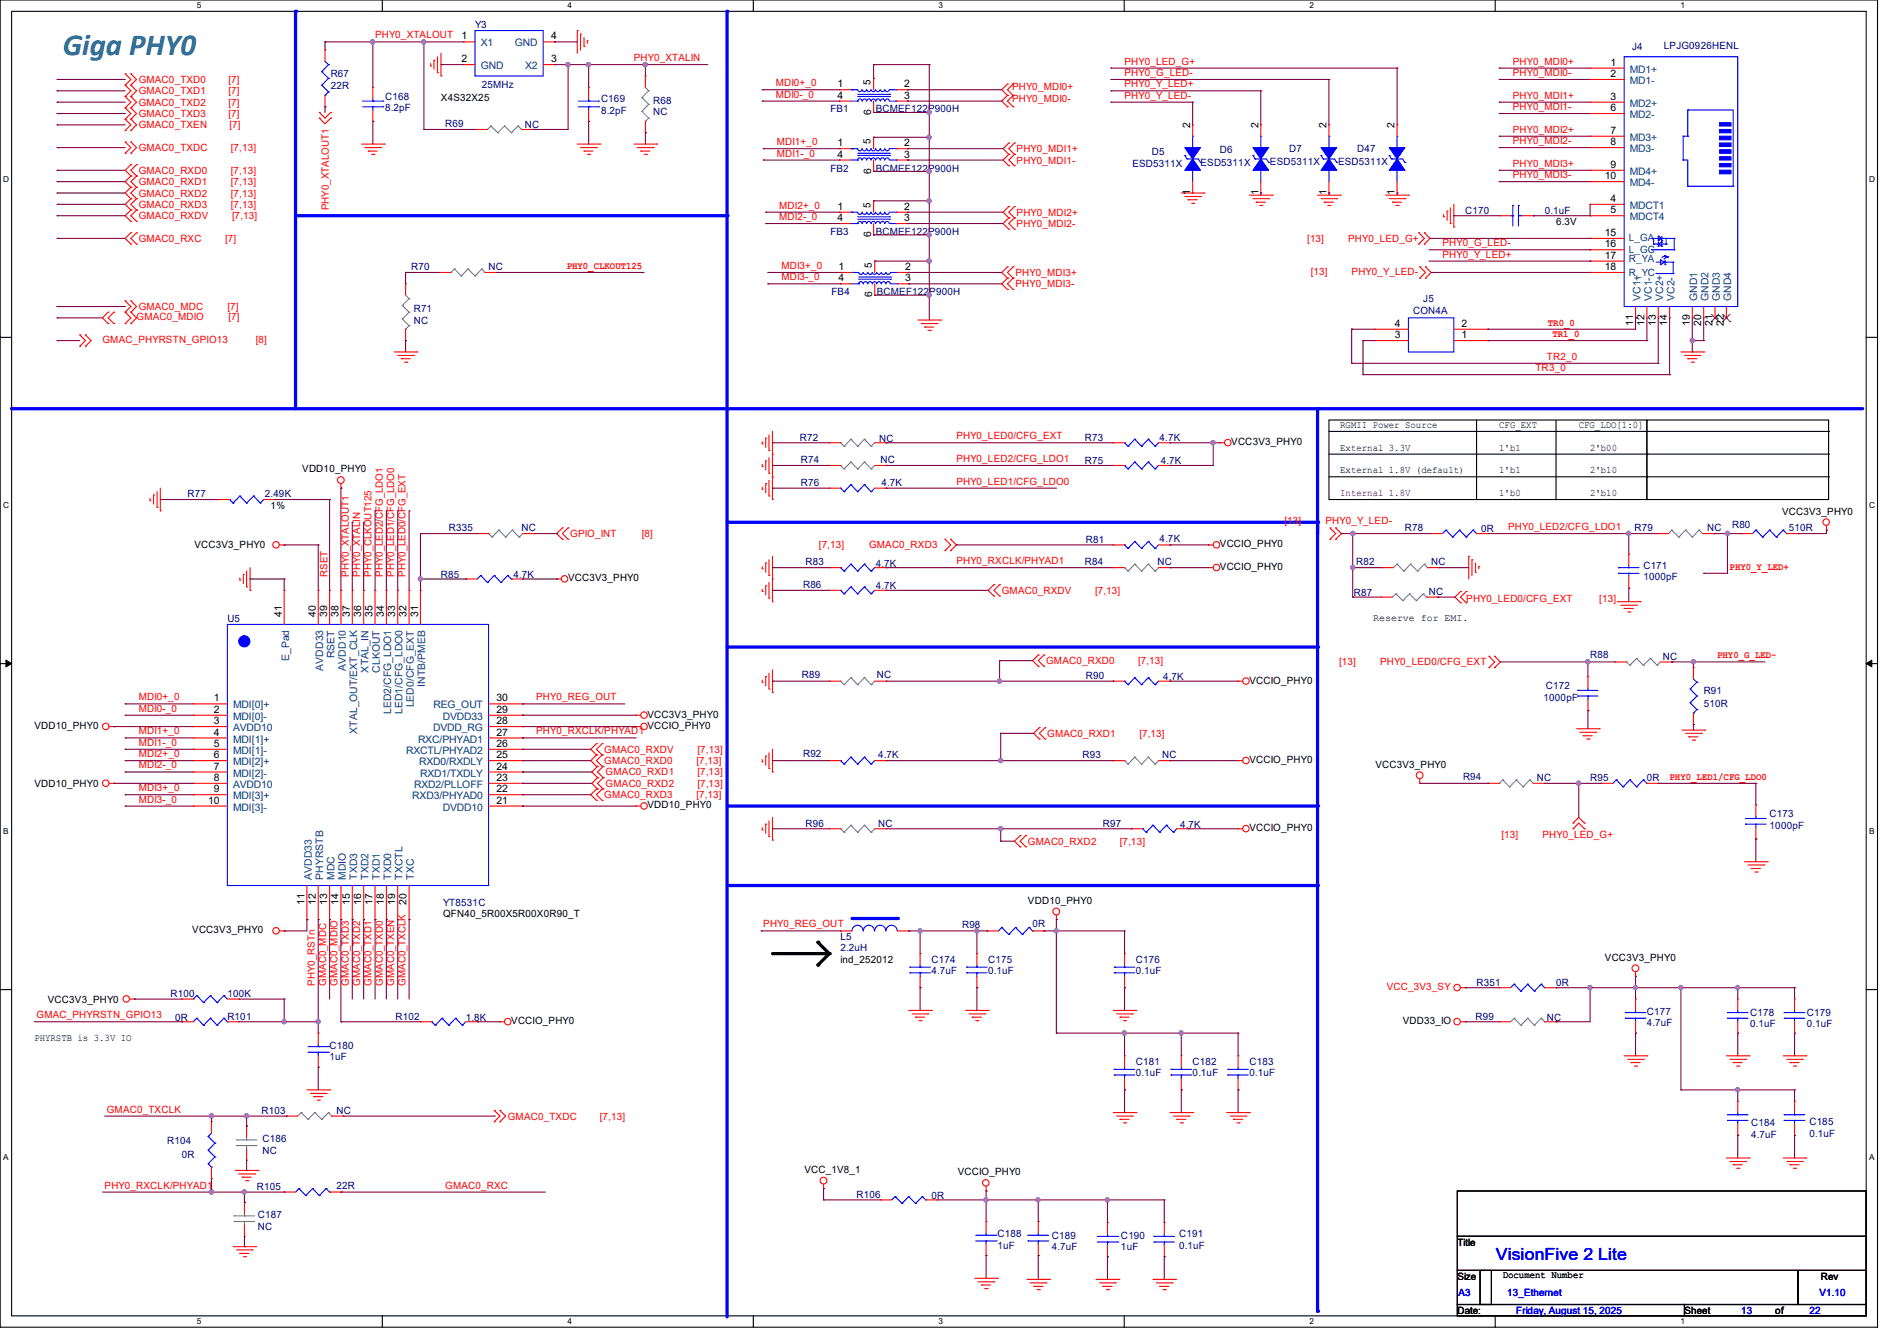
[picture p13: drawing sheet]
<svg xmlns="http://www.w3.org/2000/svg" width="297mm" height="210mm" viewBox="0 0 297 210" stroke-linecap="round" stroke-linejoin="round" font-family="sans-serif">
<defs><g id="words">
<text font-size="4.8" fill="#008080" x="9.8" y="8.7">Giga PHY0</text>
<text font-size="2.6" fill="#00f" x="234.2" y="197.4">VisionFive 2 Lite</text>
<g font-size="1.6" fill="#000080">
<text x="74.4" y="4.4">Y3</text>
<text x="255.5" y="7.8">J4</text>
<text x="260.5" y="7.7">LPJG0926HENL</text>
<text x="51.8" y="12.1">R67</text>
<text x="51.8" y="13.9">22R</text>
<text x="60.3" y="15.7">C168</text>
<text x="60.3" y="17.4">8.2pF</text>
<text x="75.4" y="13.7">25MHz</text>
<text x="94.1" y="16">C169</text>
<text x="94.1" y="17.8">8.2pF</text>
<text x="102.3" y="16.2">R68</text>
<text x="102.3" y="18">NC</text>
<text x="130" y="17.6">FB1</text>
<text x="137.1" y="17.6">BCMEF122P900H</text>
<text x="69.7" y="19.9">R69</text>
<text x="82.2" y="20.1">NC</text>
<text x="201.8" y="23.8">D7</text>
<text x="212.5" y="23.8">D47</text>
<text x="130" y="26.9">FB2</text>
<text x="137.1" y="26.9">BCMEF122P900H</text>
<text x="177.3" y="26.2">ESD5311X</text>
<text x="180.3" y="24.2">D5</text>
<text x="188" y="26">ESD5311X</text>
<text x="191" y="24">D6</text>
<text x="198.8" y="25.8">ESD5311X</text>
<text x="209.5" y="25.8">ESD5311X</text>
<text x="229.4" y="33.4">C170</text>
<text x="241.8" y="33.4">0.1uF</text>
<text x="130" y="36.8">FB3</text>
<text x="137.1" y="36.8">BCMEF122P900H</text>
<text x="64.4" y="42.3">R70</text>
<text x="76.5" y="42.3">NC</text>
<text x="130.2" y="46.2">FB4</text>
<text x="137.3" y="46.2">BCMEF122P900H</text>
<text x="222.8" y="47.3">J5</text>
<text x="64.8" y="48.9">R71</text>
<text x="64.8" y="50.7">NC</text>
<text x="221.2" y="49.1">CON4A</text>
<text x="125.2" y="69">R72</text>
<text x="137.7" y="69.2">NC</text>
<text x="169.8" y="69">R73</text>
<text x="181.6" y="69">4.7K</text>
<text x="29.4" y="77.9">R77</text>
<text x="41.5" y="77.9">2.49K</text>
<text x="125.4" y="76.1">R76</text>
<text x="125.4" y="72.6">R74</text>
<text x="137.8" y="72.6">NC</text>
<text x="138" y="76.1">4.7K</text>
<text x="169.8" y="72.7">R75</text>
<text x="181.7" y="72.7">4.7K</text>
<text x="70.3" y="83.2">R335</text>
<text x="81.7" y="83.2">NC</text>
<text x="220" y="83.2">R78</text>
<text x="231.9" y="83.4">0R</text>
<text x="255.9" y="83.2">R79</text>
<text x="267.3" y="83.2">NC</text>
<text x="271.2" y="82.7">R80</text>
<text x="280.1" y="83.2">510R</text>
<text x="126.1" y="88.6">R83</text>
<text x="137.1" y="88.7">4.7K</text>
<text x="169.8" y="88.6">R84</text>
<text x="170" y="85">R81</text>
<text x="181.2" y="88.6">NC</text>
<text x="181.6" y="84.8">4.7K</text>
<text x="212.3" y="88.6">R82</text>
<text x="224.1" y="88.6">NC</text>
<text x="257.3" y="89.1">C171</text>
<text x="69" y="90.5">R85</text>
<text x="80.4" y="90.5">4.7K</text>
<text x="125.7" y="92.1">R86</text>
<text x="137.1" y="92.3">4.7K</text>
<text x="212" y="93.3">R87</text>
<text x="223.7" y="93.2">NC</text>
<text x="257.3" y="90.9">1000pF</text>
<text x="35.6" y="97.4">U5</text>
<text x="125.6" y="106.2">R89</text>
<text x="137.3" y="106.2">NC</text>
<text x="170" y="106.3">R90</text>
<text x="182.1" y="106.5">4.7K</text>
<text x="242" y="107.9">C172</text>
<text x="249" y="103.1">R88</text>
<text x="260.3" y="103.3">NC</text>
<text x="241.7" y="109.7">1000pF</text>
<text x="266.7" y="108.7">R91</text>
<text x="266.7" y="110.8">510R</text>
<text x="125.7" y="118.6">R92</text>
<text x="137.5" y="118.8">4.7K</text>
<text x="169.5" y="118.8">R93</text>
<text x="181.9" y="118.8">NC</text>
<text x="229.1" y="122.2">R94</text>
<text x="240.6" y="122.3">NC</text>
<text x="249" y="122.3">R95</text>
<text x="257.8" y="122.3">0R</text>
<text x="126.1" y="129.5">R96</text>
<text x="137.5" y="129.5">NC</text>
<text x="172.7" y="129.5">R97</text>
<text x="184.8" y="129.6">4.7K</text>
<text x="277.1" y="128">C173</text>
<text x="277.1" y="129.8">1000pF</text>
<text x="69.4" y="141.9">YT8531C</text>
<text x="131.6" y="147.2">L5</text>
<text x="131.6" y="149">2.2uH</text>
<text x="150.6" y="145.3">R98</text>
<text x="161.7" y="145.1">0R</text>
<text x="145.8" y="150.8">C174</text>
<text x="145.8" y="152.6">4.7uF</text>
<text x="154.7" y="150.8">C175</text>
<text x="154.7" y="152.6">0.1uF</text>
<text x="177.8" y="150.8">C176</text>
<text x="177.8" y="152.6">0.1uF</text>
<text x="231.2" y="154.3">R351</text>
<text x="243.6" y="154.3">0R</text>
<text x="26.7" y="156.1">R100</text>
<text x="27.4" y="159.8">0R</text>
<text x="35.6" y="156.1">100K</text>
<text x="35.6" y="159.7">R101</text>
<text x="61.9" y="159.7">R102</text>
<text x="72.9" y="159.8">1.8K</text>
<text x="231" y="159.7">R99</text>
<text x="242.2" y="159.8">NC</text>
<text x="257.9" y="159">C177</text>
<text x="257.9" y="160.7">4.7uF</text>
<text x="274" y="159.1">C178</text>
<text x="274" y="160.9">0.1uF</text>
<text x="282.9" y="159.1">C179</text>
<text x="282.9" y="160.9">0.1uF</text>
<text x="51.6" y="164.3">C180</text>
<text x="51.6" y="166.1">1uF</text>
<text x="177.8" y="166.8">C181</text>
<text x="186.7" y="166.8">C182</text>
<text x="195.6" y="166.8">C183</text>
<text x="177.8" y="168.6">0.1uF</text>
<text x="186.7" y="168.6">0.1uF</text>
<text x="195.6" y="168.6">0.1uF</text>
<text x="26.2" y="179.2">R104</text>
<text x="40.9" y="174.5">R103</text>
<text x="41.1" y="178.9">C186</text>
<text x="52.7" y="174.5">NC</text>
<text x="274.2" y="176.4">C184</text>
<text x="274.2" y="178.2">4.7uF</text>
<text x="283.3" y="176.2">C185</text>
<text x="283.3" y="178">0.1uF</text>
<text x="28.5" y="181.4">0R</text>
<text x="41.1" y="180.7">NC</text>
<text x="40.2" y="186.3">R105</text>
<text x="40.4" y="190.8">C187</text>
<text x="52.7" y="186.2">22R</text>
<text x="134.1" y="187.6">R106</text>
<text x="145.8" y="187.8">0R</text>
<text x="40.4" y="192.6">NC</text>
<text x="156.2" y="193.8">C188</text>
<text x="156.2" y="195.6">1uF</text>
<text x="164.7" y="194">C189</text>
<text x="164.7" y="195.8">4.7uF</text>
<text x="175.5" y="194">C190</text>
<text x="175.5" y="195.8">1uF</text>
<text x="184.6" y="193.8">C191</text>
<text x="184.6" y="195.6">0.1uF</text>
</g>
<g font-size="1.6" fill="#f00">
<text x="58.7" y="6">PHY0_XTALOUT</text>
<text x="99.2" y="9.6">PHY0_XTALIN</text>
<text x="176.1" y="10.1">PHY0_LED_G+</text>
<text x="176.1" y="11.9">PHY0_G_LED-</text>
<text x="236.9" y="11.9">PHY0_MDI0-</text>
<text x="236.9" y="10.1">PHY0_MDI0+</text>
<text x="21.7" y="16.6">GMAC0_TXD2</text>
<text x="21.7" y="13">GMAC0_TXD0</text>
<text x="21.7" y="14.8">GMAC0_TXD1</text>
<text x="35.8" y="16.6">[7]</text>
<text x="35.8" y="13">[7]</text>
<text x="35.8" y="14.8">[7]</text>
<text x="121.5" y="15.3">MDI0-_0</text>
<text x="121.5" y="13.5">MDI0+_0</text>
<text x="158.5" y="16">PHY0_MDI0-</text>
<text x="158.5" y="14.1">PHY0_MDI0+</text>
<text x="176.1" y="13.7">PHY0_Y_LED+</text>
<text x="176.1" y="15.5">PHY0_Y_LED-</text>
<text x="236.9" y="15.5">PHY0_MDI1+</text>
<text x="236.9" y="17.2">PHY0_MDI1-</text>
<text x="21.7" y="18.3">GMAC0_TXD3</text>
<text x="21.7" y="23.7">GMAC0_TXDC</text>
<text x="21.7" y="20.1">GMAC0_TXEN</text>
<text x="35.8" y="18.3">[7]</text>
<text x="35.9" y="20.1">[7]</text>
<text x="36.2" y="23.7">[7,13]</text>
<text x="121.6" y="22.7">MDI1+_0</text>
<text x="159.2" y="23.8">PHY0_MDI1+</text>
<text x="236.9" y="22.6">PHY0_MDI2-</text>
<text x="236.9" y="20.8">PHY0_MDI2+</text>
<text x="21.7" y="27.2">GMAC0_RXD0</text>
<text x="21.7" y="29">GMAC0_RXD1</text>
<text x="36.2" y="27.2">[7,13]</text>
<text x="36.2" y="29">[7,13]</text>
<text x="121.6" y="24.5">MDI1-_0</text>
<text x="159.2" y="25.6">PHY0_MDI1-</text>
<text x="236.9" y="27.9">PHY0_MDI3-</text>
<text x="236.9" y="26.1">PHY0_MDI3+</text>
<text x="21.7" y="30.8">GMAC0_RXD2</text>
<text x="21.7" y="32.6">GMAC0_RXD3</text>
<text x="21.7" y="34.3">GMAC0_RXDV</text>
<text x="36.2" y="30.8">[7,13]</text>
<text x="36.2" y="32.6">[7,13]</text>
<text x="36.3" y="34.3">[7,13]</text>
<text x="51.5" y="32.9" transform="rotate(-90 51.5 32.9)">PHY0_XTALOUT1</text>
<text x="122" y="34.5">MDI2-_0</text>
<text x="122" y="32.7">MDI2+_0</text>
<text x="159.2" y="35.6">PHY0_MDI2-</text>
<text x="159.2" y="33.8">PHY0_MDI2+</text>
<text x="21.7" y="37.9">GMAC0_RXC</text>
<text x="35.3" y="37.9">[7]</text>
<text x="204.7" y="37.9">[13]</text>
<text x="211.1" y="37.9">PHY0_LED_G+</text>
<text x="225.8" y="38.6">PHY0_G_LED-</text>
<text x="225.8" y="40.3">PHY0_Y_LED+</text>
<text x="88.7" y="42.1">PHY0_CLKOUT125</text>
<text x="122.3" y="43.9">MDI3-_0</text>
<text x="122.3" y="42.1">MDI3+_0</text>
<text x="159" y="45">PHY0_MDI3-</text>
<text x="159" y="43.2">PHY0_MDI3+</text>
<text x="205.2" y="43.1">[13]</text>
<text x="211.6" y="43.1">PHY0_Y_LED-</text>
<text x="16" y="53.7">GMAC_PHYRSTN_GPIO13</text>
<text x="21.4" y="50.2">GMAC0_MDIO</text>
<text x="21.7" y="48.6">GMAC0_MDC</text>
<text x="35.6" y="48.6">[7]</text>
<text x="35.8" y="50.2">[7]</text>
<text x="40" y="53.7">[8]</text>
<text x="242.4" y="51">TR0_0</text>
<text x="243.1" y="52.8">TR1_0</text>
<text x="240.4" y="58.1">TR3_0</text>
<text x="242.2" y="56.3">TR2_0</text>
<text x="149.7" y="68.8">PHY0_LED0/CFG_EXT</text>
<text x="149.7" y="72.3">PHY0_LED2/CFG_LDO1</text>
<text x="149.7" y="75.9">PHY0_LED1/CFG_LDO0</text>
<text x="201.1" y="82">[13]</text>
<text x="207.5" y="82">PHY0_Y_LED-</text>
<text x="236.1" y="83">PHY0_LED2/CFG_LDO1</text>
<text x="89.3" y="84.1">GPIO_INT</text>
<text x="100.5" y="84.1">[8]</text>
<text x="128.2" y="85.9">[7,13]</text>
<text x="136.1" y="85.9">GMAC0_RXD3</text>
<text x="149.7" y="88.3">PHY0_RXCLK/PHYAD1</text>
<text x="270.8" y="89.2">PHY0_Y_LED+</text>
<text x="51.3" y="90.3" transform="rotate(-90 51.3 90.3)">RSET</text>
<text x="54.6" y="90.3" transform="rotate(-90 54.6 90.3)">PHY0_XTALOUT1</text>
<text x="56.4" y="90.3" transform="rotate(-90 56.4 90.3)">PHY0_XTALIN</text>
<text x="58.2" y="90.3" transform="rotate(-90 58.2 90.3)">PHY0_CLKOUT125</text>
<text x="59.9" y="90.3" transform="rotate(-90 59.9 90.3)">PHY0_LED2/CFG_LDO1</text>
<text x="61.7" y="90.3" transform="rotate(-90 61.7 90.3)">PHY0_LED1/CFG_LDO0</text>
<text x="63.5" y="90.3" transform="rotate(-90 63.5 90.3)">PHY0_LED0/CFG_EXT</text>
<text x="156.8" y="93">GMAC0_RXDV</text>
<text x="171.5" y="93">[7,13]</text>
<text x="229.6" y="94.2">PHY0_LED0/CFG_EXT</text>
<text x="250.4" y="94.2">[13]</text>
<text x="163.8" y="104">GMAC0_RXD0</text>
<text x="178.2" y="104">[7,13]</text>
<text x="209.7" y="104.2">[13]</text>
<text x="216.1" y="104.2">PHY0_LED0/CFG_EXT</text>
<text x="268.9" y="103.1">PHY0_G_LED-</text>
<text x="21.7" y="111.5">MDI0-_0</text>
<text x="21.7" y="109.7">MDI0+_0</text>
<text x="83.9" y="109.7">PHY0_REG_OUT</text>
<text x="21.7" y="118.6">MDI2+_0</text>
<text x="21.7" y="116.8">MDI1-_0</text>
<text x="21.7" y="115">MDI1+_0</text>
<text x="83.9" y="115">PHY0_RXCLK/PHYAD1</text>
<text x="94.6" y="119.7">GMAC0_RXD0</text>
<text x="94.6" y="117.9">GMAC0_RXDV</text>
<text x="109.1" y="119.7">[7,13]</text>
<text x="109.2" y="117.9">[7,13]</text>
<text x="164" y="115.4">GMAC0_RXD1</text>
<text x="178.4" y="115.4">[7,13]</text>
<text x="21.7" y="125.7">MDI3-_0</text>
<text x="21.7" y="123.9">MDI3+_0</text>
<text x="21.7" y="120.4">MDI2-_0</text>
<text x="94.6" y="125">GMAC0_RXD3</text>
<text x="94.8" y="123.2">GMAC0_RXD2</text>
<text x="94.8" y="121.5">GMAC0_RXD1</text>
<text x="109.1" y="125">[7,13]</text>
<text x="109.2" y="123.2">[7,13]</text>
<text x="109.2" y="121.5">[7,13]</text>
<text x="261.4" y="122.1">PHY0_LED1/CFG_LDO0</text>
<text x="235.1" y="131.2">[13]</text>
<text x="241.5" y="131.2">PHY0_LED_G+</text>
<text x="161" y="132.3">GMAC0_RXD2</text>
<text x="175.3" y="132.3">[7,13]</text>
<text x="119.5" y="145.2">PHY0_REG_OUT</text>
<text x="49.3" y="154.3" transform="rotate(-90 49.3 154.3)">PHY0_RSTn</text>
<text x="51.1" y="154.3" transform="rotate(-90 51.1 154.3)">GMAC0_MDC</text>
<text x="52.8" y="154.3" transform="rotate(-90 52.8 154.3)">GMAC0_MDIO</text>
<text x="54.6" y="154.3" transform="rotate(-90 54.6 154.3)">GMAC0_TXD3</text>
<text x="56.4" y="154.3" transform="rotate(-90 56.4 154.3)">GMAC0_TXD2</text>
<text x="58.2" y="154.3" transform="rotate(-90 58.2 154.3)">GMAC0_TXD1</text>
<text x="59.9" y="154.3" transform="rotate(-90 59.9 154.3)">GMAC0_TXD0</text>
<text x="61.7" y="154.3" transform="rotate(-90 61.7 154.3)">GMAC0_TXEN</text>
<text x="63.5" y="154.3" transform="rotate(-90 63.5 154.3)">GMAC0_TXCLK</text>
<text x="217.1" y="155.1">VCC_3V3_SY</text>
<text x="5.7" y="159.5">GMAC_PHYRSTN_GPIO13</text>
<text x="16.7" y="174.2">GMAC0_TXCLK</text>
<text x="79.5" y="175.3">GMAC0_TXDC</text>
<text x="93.9" y="175.3">[7,13]</text>
<text x="16.4" y="186.1">PHY0_RXCLK/PHYAD1</text>
<text x="69.7" y="186.1">GMAC0_RXC</text>
</g>
<g font-size="1.6">
<text x="72.3" y="6.2">1</text>
<text x="72.3" y="9.7">2</text>
<text x="86.3" y="9.7">3</text>
<text x="86.3" y="6.2">4</text>
<text x="252.2" y="10.3">1</text>
<text x="69" y="15.8">X4S32X25</text>
<text x="131.1" y="15.5">4</text>
<text x="131.1" y="13.7">1</text>
<text x="136.3" y="13.3" transform="rotate(-90 136.3 13.3)">5</text>
<text x="136.4" y="17.9" transform="rotate(-90 136.4 17.9)">6</text>
<text x="141.6" y="15.5">3</text>
<text x="141.6" y="13.7">2</text>
<text x="252.2" y="12.1">2</text>
<text x="252.2" y="15.6">3</text>
<text x="252.2" y="17.4">6</text>
<text x="131.1" y="22.9">1</text>
<text x="136.3" y="22.6" transform="rotate(-90 136.3 22.6)">5</text>
<text x="141.6" y="22.9">2</text>
<text x="186.4" y="20.1" transform="rotate(-90 186.4 20.1)">2</text>
<text x="197" y="20.1" transform="rotate(-90 197 20.1)">2</text>
<text x="207.7" y="20.1" transform="rotate(-90 207.7 20.1)">2</text>
<text x="218.4" y="20.1" transform="rotate(-90 218.4 20.1)">2</text>
<text x="252.2" y="21">7</text>
<text x="252.2" y="22.7">8</text>
<text x="131.1" y="24.7">4</text>
<text x="136.4" y="27.2" transform="rotate(-90 136.4 27.2)">6</text>
<text x="141.6" y="24.7">3</text>
<text x="251.3" y="28.1">10</text>
<text x="252.2" y="26.3">9</text>
<text x="131.1" y="34.6">4</text>
<text x="131.1" y="32.9">1</text>
<text x="136.3" y="32.6" transform="rotate(-90 136.3 32.6)">5</text>
<text x="141.6" y="34.6">3</text>
<text x="141.6" y="32.9">2</text>
<text x="186.4" y="30.6" transform="rotate(-90 186.4 30.6)">1</text>
<text x="197" y="30.6" transform="rotate(-90 197 30.6)">1</text>
<text x="207.7" y="30.6" transform="rotate(-90 207.7 30.6)">1</text>
<text x="218.4" y="30.6" transform="rotate(-90 218.4 30.6)">1</text>
<text x="243.6" y="35.2">6.3V</text>
<text x="252.2" y="31.6">4</text>
<text x="252.2" y="33.4">5</text>
<text x="136.4" y="37.1" transform="rotate(-90 136.4 37.1)">6</text>
<text x="136.5" y="42" transform="rotate(-90 136.5 42)">5</text>
<text x="251.3" y="40.5">17</text>
<text x="251.3" y="38.7">16</text>
<text x="251.3" y="37">15</text>
<text x="131.3" y="44.1">4</text>
<text x="131.3" y="42.3">1</text>
<text x="136.6" y="46.6" transform="rotate(-90 136.6 46.6)">6</text>
<text x="141.7" y="44.1">3</text>
<text x="141.7" y="42.3">2</text>
<text x="251.3" y="42.3">18</text>
<text x="218.4" y="53">3</text>
<text x="218.4" y="51.2">4</text>
<text x="228.9" y="53">1</text>
<text x="228.9" y="51.2">2</text>
<text x="255.7" y="51" transform="rotate(-90 255.7 51)">11</text>
<text x="257.5" y="51" transform="rotate(-90 257.5 51)">12</text>
<text x="259.3" y="51" transform="rotate(-90 259.3 51)">13</text>
<text x="261" y="51" transform="rotate(-90 261 51)">14</text>
<text x="264.6" y="51" transform="rotate(-90 264.6 51)">19</text>
<text x="266.4" y="51" transform="rotate(-90 266.4 51)">20</text>
<text x="268.1" y="51" transform="rotate(-90 268.1 51)">21</text>
<text x="269.9" y="51" transform="rotate(-90 269.9 51)">22</text>
<text x="192.8" y="69.7">VCC3V3_PHY0</text>
<text x="209.8" y="67">RGMII Power Source</text>
<text x="209.8" y="70.6">External 3.3V</text>
<text x="234.7" y="67">CFG_EXT</text>
<text x="234.7" y="70.6">1'b1</text>
<text x="247.2" y="67">CFG_LDO[1:0]</text>
<text x="249" y="70.6">2'b00</text>
<text x="47.3" y="74">VDD10_PHY0</text>
<text x="209.8" y="74.1">External 1.8V (default)</text>
<text x="234.7" y="74.1">1'b1</text>
<text x="234.7" y="77.7">1'b0</text>
<text x="249" y="77.7">2'b10</text>
<text x="249" y="74.1">2'b10</text>
<text x="42.4" y="79.7">1%</text>
<text x="279" y="80.7">VCC3V3_PHY0</text>
<text x="30.4" y="85.9">VCC3V3_PHY0</text>
<text x="191" y="85.7">VCCIO_PHY0</text>
<text x="191" y="89.3">VCCIO_PHY0</text>
<text x="88.9" y="91.1">VCC3V3_PHY0</text>
<text x="44.1" y="96.6" transform="rotate(-90 44.1 96.6)">41</text>
<text x="49.4" y="96.6" transform="rotate(-90 49.4 96.6)">40</text>
<text x="51.2" y="96.6" transform="rotate(-90 51.2 96.6)">39</text>
<text x="53" y="96.6" transform="rotate(-90 53 96.6)">38</text>
<text x="54.8" y="96.6" transform="rotate(-90 54.8 96.6)">37</text>
<text x="56.6" y="96.6" transform="rotate(-90 56.6 96.6)">36</text>
<text x="58.3" y="96.6" transform="rotate(-90 58.3 96.6)">35</text>
<text x="60.1" y="96.6" transform="rotate(-90 60.1 96.6)">34</text>
<text x="61.9" y="96.6" transform="rotate(-90 61.9 96.6)">33</text>
<text x="63.7" y="96.6" transform="rotate(-90 63.7 96.6)">32</text>
<text x="65.4" y="96.6" transform="rotate(-90 65.4 96.6)">31</text>
<text x="215" y="97.2">Reserve for EMI.</text>
<text x="195.6" y="107.1">VCCIO_PHY0</text>
<text x="33.5" y="109.9">1</text>
<text x="33.5" y="111.6">2</text>
<text x="33.5" y="113.4">3</text>
<text x="77.7" y="113.4">28</text>
<text x="77.7" y="111.6">29</text>
<text x="77.7" y="109.9">30</text>
<text x="101.4" y="112.4">VCC3V3_PHY0</text>
<text x="5.4" y="114.2">VDD10_PHY0</text>
<text x="33.5" y="115.2">4</text>
<text x="33.5" y="117">5</text>
<text x="33.5" y="118.7">6</text>
<text x="77.7" y="118.7">25</text>
<text x="77.7" y="117">26</text>
<text x="77.7" y="115.2">27</text>
<text x="101.4" y="114.2">VCCIO_PHY0</text>
<text x="195.6" y="119.5">VCCIO_PHY0</text>
<text x="5.4" y="123.2">VDD10_PHY0</text>
<text x="32.6" y="125.9">10</text>
<text x="33.5" y="120.5">7</text>
<text x="33.5" y="122.3">8</text>
<text x="33.5" y="124.1">9</text>
<text x="77.7" y="125.9">21</text>
<text x="77.7" y="124.1">22</text>
<text x="77.7" y="122.3">23</text>
<text x="77.7" y="120.5">24</text>
<text x="215.3" y="120.2">VCC3V3_PHY0</text>
<text x="101.4" y="126.6">VDD10_PHY0</text>
<text x="195.6" y="130.2">VCCIO_PHY0</text>
<text x="47.7" y="141.7" transform="rotate(-90 47.7 141.7)">11</text>
<text x="49.4" y="141.7" transform="rotate(-90 49.4 141.7)">12</text>
<text x="51.2" y="141.7" transform="rotate(-90 51.2 141.7)">13</text>
<text x="53" y="141.7" transform="rotate(-90 53 141.7)">14</text>
<text x="54.8" y="141.7" transform="rotate(-90 54.8 141.7)">15</text>
<text x="56.6" y="141.7" transform="rotate(-90 56.6 141.7)">16</text>
<text x="58.3" y="141.7" transform="rotate(-90 58.3 141.7)">17</text>
<text x="60.1" y="141.7" transform="rotate(-90 60.1 141.7)">18</text>
<text x="61.9" y="141.7" transform="rotate(-90 61.9 141.7)">19</text>
<text x="63.7" y="141.7" transform="rotate(-90 63.7 141.7)">20</text>
<text x="69.4" y="143.7">QFN40_5R00X5R00X0R90_T</text>
<text x="161" y="141.6">VDD10_PHY0</text>
<text x="30.1" y="146.2">VCC3V3_PHY0</text>
<text x="131.6" y="150.8">ind_252012</text>
<text x="251.3" y="150.4">VCC3V3_PHY0</text>
<text x="7.5" y="157">VCC3V3_PHY0</text>
<text x="80.1" y="160.4">VCCIO_PHY0</text>
<text x="219.6" y="160.4">VDD33_IO</text>
<text x="5.4" y="163">PHYRSTB is 3.3V IO</text>
<text x="125.9" y="183.7">VCC_1V8_1</text>
<text x="149.9" y="184">VCCIO_PHY0</text>
<text x="228.2" y="195.1">Title</text>
<text x="228.2" y="200.4">Size</text>
<text x="235.3" y="200.2">Document Number</text>
<text x="285.1" y="200.4">Rev</text>
<text x="228.2" y="205.7">Date:</text>
<text x="263.7" y="205.7">Sheet</text>
<text x="278" y="205.7">of</text>
</g>
<g font-size="1.6" fill="#004080">
<text x="75.3" y="7.3">X1</text>
<text x="75.3" y="10.8">GND</text>
<text x="80.6" y="7.3">GND</text>
<text x="82.2" y="10.8">X2</text>
<text x="255.2" y="11.4">MD1+</text>
<text x="255.2" y="13.2">MD1-</text>
<text x="255.2" y="16.7">MD2+</text>
<text x="255.2" y="18.5">MD2-</text>
<text x="255.2" y="22.1">MD3+</text>
<text x="255.2" y="23.8">MD3-</text>
<text x="255.2" y="29.2">MD4-</text>
<text x="255.2" y="27.4">MD4+</text>
<text x="255.2" y="32.7">MDCT1</text>
<text x="255.2" y="34.5">MDCT4</text>
<text x="255" y="41.1">R_YA</text>
<text x="255" y="39.7">L_GC</text>
<text x="255" y="37.7">L_GA</text>
<text x="255" y="43.2">R_YC</text>
<text x="256.8" y="47.1" transform="rotate(-90 256.8 47.1)">VC1+</text>
<text x="258.6" y="47.1" transform="rotate(-90 258.6 47.1)">VC1-</text>
<text x="260.4" y="47.1" transform="rotate(-90 260.4 47.1)">VC2+</text>
<text x="262.2" y="47.1" transform="rotate(-90 262.2 47.1)">VC2-</text>
<text x="265.7" y="47.1" transform="rotate(-90 265.7 47.1)">GND1</text>
<text x="267.5" y="47.1" transform="rotate(-90 267.5 47.1)">GND2</text>
<text x="269.3" y="47.1" transform="rotate(-90 269.3 47.1)">GND3</text>
<text x="271.1" y="47.1" transform="rotate(-90 271.1 47.1)">GND4</text>
<text x="45.3" y="103.5" transform="rotate(-90 45.3 103.5)">E_Pad</text>
<text x="50.6" y="105" transform="rotate(-90 50.6 105)">AVDD33</text>
<text x="52.4" y="103.1" transform="rotate(-90 52.4 103.1)">RSET</text>
<text x="54.1" y="105" transform="rotate(-90 54.1 105)">AVDD10</text>
<text x="57.7" y="105.3" transform="rotate(-90 57.7 105.3)">XTAL_IN</text>
<text x="59.5" y="105.3" transform="rotate(-90 59.5 105.3)">CLKOUT</text>
<text x="66.6" y="107.6" transform="rotate(-90 66.6 107.6)">INTB/PMEB</text>
<text x="36.5" y="111">MDI[0]+</text>
<text x="36.5" y="112.7">MDI[0]-</text>
<text x="61.3" y="111.8" transform="rotate(-90 61.3 111.8)">LED2/CFG_LDO1</text>
<text x="63" y="111.8" transform="rotate(-90 63 111.8)">LED1/CFG_LDO0</text>
<text x="64.8" y="110.8" transform="rotate(-90 64.8 110.8)">LED0/CFG_EXT</text>
<text x="67.9" y="111">REG_OUT</text>
<text x="69.3" y="112.7">DVDD33</text>
<text x="36.5" y="114.5">AVDD10</text>
<text x="36.5" y="116.3">MDI[1]+</text>
<text x="36.5" y="118.1">MDI[1]-</text>
<text x="36.5" y="119.8">MDI[2]+</text>
<text x="55.9" y="114.9" transform="rotate(-90 55.9 114.9)">XTAL_OUT/EXT_CLK</text>
<text x="63.6" y="118.1">RXCTL/PHYAD2</text>
<text x="65.4" y="116.3">RXC/PHYAD1</text>
<text x="65.6" y="119.8">RXD0/RXDLY</text>
<text x="67.8" y="114.5">DVDD_RG</text>
<text x="36.5" y="121.6">MDI[2]-</text>
<text x="36.5" y="123.4">AVDD10</text>
<text x="36.5" y="125.2">MDI[3]+</text>
<text x="64.6" y="125.2">RXD3/PHYAD0</text>
<text x="64.9" y="123.4">RXD2/PLLOFF</text>
<text x="65.8" y="121.6">RXD1/TXDLY</text>
<text x="36.5" y="127">MDI[3]-</text>
<text x="69.3" y="127">DVDD10</text>
<text x="48.8" y="137.8" transform="rotate(-90 48.8 137.8)">AVDD33</text>
<text x="50.6" y="137.8" transform="rotate(-90 50.6 137.8)">PHYRSTB</text>
<text x="52.4" y="137.8" transform="rotate(-90 52.4 137.8)">MDC</text>
<text x="54.1" y="137.8" transform="rotate(-90 54.1 137.8)">MDIO</text>
<text x="55.9" y="137.8" transform="rotate(-90 55.9 137.8)">TXD3</text>
<text x="57.7" y="137.8" transform="rotate(-90 57.7 137.8)">TXD2</text>
<text x="59.5" y="137.8" transform="rotate(-90 59.5 137.8)">TXD1</text>
<text x="61.3" y="137.8" transform="rotate(-90 61.3 137.8)">TXD0</text>
<text x="63" y="137.8" transform="rotate(-90 63 137.8)">TXCTL</text>
<text x="64.8" y="137.8" transform="rotate(-90 64.8 137.8)">TXC</text>
</g>
<text font-size="1.6" fill="#400040" x="209.8" y="77.7">Internal 1.8V</text>
<g font-size="1.6" fill="#00f">
<text x="228.3" y="202.9">A3</text>
<text x="236" y="202.9">13_Ethernet</text>
<text x="284.9" y="202.9">V1.10</text>
<text x="237.4" y="205.7">Friday, August 15, 2025</text>
<text x="272.6" y="205.7">13</text>
<text x="283.3" y="205.7">22</text>
</g>
<g font-size="1.3">
<text x="30.8" y="1.3">5</text>
<text x="88.9" y="1.3">4</text>
<text x="146.9" y="1.3">3</text>
<text x="205" y="1.3">2</text>
<text x="263.1" y="1.3">1</text>
<text x=".5" y="28.4">D</text>
<text x="292.7" y="28.4">D</text>
<text x=".5" y="79.5">C</text>
<text x="292.7" y="79.5">C</text>
<text x=".5" y="130.6">B</text>
<text x="292.7" y="130.6">B</text>
<text x=".5" y="181.7">A</text>
<text x="292.7" y="181.7">A</text>
<text x="30.8" y="207.4">5</text>
<text x="88.9" y="207.4">4</text>
<text x="146.9" y="207.4">3</text>
<text x="205" y="207.4">2</text>
<text x="263.1" y="207.4">1</text>
</g>
</g></defs>
<path d="M0 0h294v207.9h-294zM1.8 1.8h290.4v204.3h-290.4z" fill="none" stroke="#000" stroke-width=".17"/>
<g fill="#fff">
<path d="M30.8 .2h.7v1.4h-.7z"/>
<path d="M30.8 206.2h.7v1.4h-.7z"/>
</g>
<path d="M59.9 0v1.8M59.9 206.1v1.8" fill="none" stroke="#000" stroke-width=".17"/>
<g fill="#fff">
<path d="M88.9 .2h.6v1.4h-.6z"/>
<path d="M88.9 206.2h.6v1.4h-.6z"/>
</g>
<path d="M117.9 0v1.8M117.9 206.1v1.8" fill="none" stroke="#000" stroke-width=".17"/>
<g fill="#fff">
<path d="M146.9 .2h.7v1.4h-.7z"/>
<path d="M146.9 206.2h.7v1.4h-.7z"/>
</g>
<path d="M176 0v1.8M176 206.1v1.8" fill="none" stroke="#000" stroke-width=".17"/>
<g fill="#fff">
<path d="M205 .2h.7v1.4h-.7z"/>
<path d="M205 206.2h.7v1.4h-.7z"/>
</g>
<path d="M234.1 0v1.8M234.1 206.1v1.8" fill="none" stroke="#000" stroke-width=".17"/>
<g fill="#fff">
<path d="M263.1 .2h.7v1.4h-.7z"/>
<path d="M263.1 206.2h.7v1.4h-.7z"/>
<path d="M.5 27.3h.9v1.4h-.9z"/>
<path d="M292.7 27.3h.8v1.4h-.8z"/>
<path d="M.5 78.4h.9v1.4h-.9z"/>
<path d="M292.7 78.4h.8v1.4h-.8z"/>
</g>
<path d="M0 52.8h1.8M292.2 52.8h1.8" fill="none" stroke="#000" stroke-width=".17"/>
<g fill="#fff">
<path d="M.5 129.5h.8v1.4h-.8z"/>
<path d="M292.7 129.5h.8v1.4h-.8z"/>
</g>
<path d="M0 103.9h1.8M292.2 103.9h1.8" fill="none" stroke="#000" stroke-width=".17"/>
<path d="M.9 103.4l.9 .5-.9 .5zM292.2 103.9l.9-.5v1z" fill="#000" stroke="#000" stroke-width=".16"/>
<g fill="#fff">
<path d="M.5 180.5h.8v1.4h-.8z"/>
<path d="M292.7 180.5h.8v1.4h-.8z"/>
</g>
<path d="M0 155h1.8M292.2 155h1.8" fill="none" stroke="#000" stroke-width=".17"/>
<path d="M113.8 126.2h92.5" fill="none" stroke="#00f" stroke-width=".51"/>
<circle cx="206.3" cy="126.2" r=".25" fill="#00f"/>
<path d="M113.8 101.3h92.5" fill="none" stroke="#00f" stroke-width=".51"/>
<circle cx="206.3" cy="101.3" r=".25" fill="#00f"/>
<path d="M120.9 149.4h8.9M128.1 147.6l1.7 1.8M129.8 149.4l-1.7 1.7" fill="none" stroke="#000" stroke-width=".51"/>
<g fill="#000">
<circle cx="128.1" cy="151.1" r=".25"/>
<circle cx="128.1" cy="147.6" r=".25"/>
<circle cx="129.8" cy="149.4" r=".25"/>
</g>
<path d="M113.8 81.8h92.5" fill="none" stroke="#00f" stroke-width=".51"/>
<circle cx="206.3" cy="81.8" r=".25" fill="#00f"/>
<g fill="none" stroke="#000" stroke-width=".17">
<path d="M208.1 65.8h49.8v12.4h-49.8zM208.1 67.6h78.2M208.1 71.1h78.2M208.1 74.7h78.2M231.2 78.2h.1M231.2 65.8v12.4M243.6 78.2h.1M243.6 65.8v12.4M257.9 65.8h28.4v12.4h-28.4zM257.9 67.6h.1M257.9 71.1h.1M257.9 74.7h.1"/>
<path d="M286.3 67.6h.1M286.3 71.1h.1M286.3 74.7h.1"/>
</g>
<path d="M206.3 81.8v19.5" fill="none" stroke="#00f" stroke-width=".51"/>
<circle cx="206.3" cy="81.8" r=".25" fill="#00f"/>
<path d="M1.8 64h289.8" fill="none" stroke="#00f" stroke-width=".51"/>
<circle cx="1.8" cy="64" r=".25" fill="#00f"/>
<path d="M113.8 138.7h92.5" fill="none" stroke="#00f" stroke-width=".51"/>
<circle cx="206.3" cy="138.7" r=".25" fill="#00f"/>
<path d="M206.3 101.3v104.1" fill="none" stroke="#00f" stroke-width=".51"/>
<circle cx="206.3" cy="205.4" r=".25" fill="#00f"/>
<path d="M206.3 64v19.6" fill="none" stroke="#00f" stroke-width=".51"/>
<circle cx="206.3" cy="64" r=".25" fill="#00f"/>
<path d="M113.8 64v142.2" fill="none" stroke="#00f" stroke-width=".51"/>
<circle cx="113.8" cy="64" r=".25" fill="#00f"/>
<path d="M113.8 1.8v62.2" fill="none" stroke="#00f" stroke-width=".51"/>
<circle cx="113.8" cy="1.8" r=".25" fill="#00f"/>
<path d="M46.3 1.8v62.2" fill="none" stroke="#00f" stroke-width=".51"/>
<circle cx="46.3" cy="1.8" r=".25" fill="#00f"/>
<path d="M46.3 33.8h67.5" fill="none" stroke="#00f" stroke-width=".51"/>
<circle cx="113.8" cy="33.8" r=".25" fill="#00f"/>
<g fill="none" stroke="#f00" stroke-width=".17">
<path d="M19.6 16.9h.1M19.6 15.1h.1M19.6 18.7h.1M19.6 13.3h.1M19.6 11.6h.1M19.6 15.1l.9 .9-.9 .9M19.6 16.9l.9 .9-.9 .9M19.6 11.6l.9 .8-.9 .9M19.6 13.3l.9 .9-.9 .9M19.6 18.7l.9 .9-.9 .8M20.5 16.9h.1M20.5 15.1h.1"/>
<path d="M20.5 18.7h.1M20.5 13.3h.1M20.5 11.6h.1M20.5 15.1l.9 .9-.9 .9M20.5 16.9l.9 .9-.9 .9M20.5 11.6l.9 .8-.9 .9M20.5 13.3l.9 .9-.9 .9M20.5 18.7l.9 .9-.9 .8M50 18.5h.1M50 17.6h.1M50 18.5l.9 .9 .9-.9M50 17.6l.9 .9 .9-.9"/>
<path d="M51.8 18.5h.1M51.8 17.6h.1M67.4 10.3h.1M67.4 9.9v.4M67.9 9.4h.1M67.9 9.4v1.4M68.5 11.4h.1M68.5 8.9v2.5M69 11.9h.1M69 8.3v3.6M72.6 6.6h.1M72.6 10.1h.1"/>
<path d="M72.6 6.6h1.8M72.6 10.1h1.8M85 6.6h1.8M85 10.1h1.8M86.8 10.1h.1M86.8 6.6h.1M90.4 4.8h.1M90.4 4.8v3.5M90.9 5.3h.1M90.9 5.3v2.5M91.4 7.3h.1M91.4 5.9v1.4"/>
<path d="M91.9 6.4h.1M91.9 6.4v.4M157.7 14.9h.1M157.7 16.7h.1M157.7 13.2h.1M157.7 14.9l-.9 .9 .9 .9M157.7 13.2l-.9 .9 .9 .8M158.6 16.7h.1M158.6 14.9h.1M158.6 13.2h.1M158.6 14.9l-.9 .9 .9 .9M158.6 13.2l-.9 .9 .9 .8"/>
<path d="M218.7 19.6h.1M218.7 19.6v1.7M19.6 24h.1M19.6 22.2h.1M19.6 20.4h.1M19.6 22.2l.9 .9-.9 .9M20.5 24h.1M20.5 22.2h.1M20.5 29.3h.1M20.5 31.1h.1M20.5 32.9h.1M20.5 36.4h.1"/>
<path d="M20.5 38.2h.1M20.5 20.4h.1M20.5 25.8h.1M20.5 27.6h.1M20.5 34.7h.1M20.5 22.2l.9 .9-.9 .9M20.5 29.3l-.9 .9 .9 .9M20.5 31.1l-.9 .9 .9 .9M20.5 36.4l-.9 .9 .9 .9M20.5 25.8l-.9 .9 .9 .9M20.5 27.6l-.9 .8 .9 .9M20.5 32.9l-.9 .9 .9 .9"/>
<path d="M21.4 31.1h.1M21.4 29.3h.1M21.4 32.9h.1M21.4 38.2h.1M21.4 36.4h.1M21.4 27.6h.1M21.4 25.8h.1M21.4 34.7h.1M21.4 29.3l-.9 .9 .9 .9M21.4 31.1l-.9 .9 .9 .9M21.4 36.4l-.9 .9 .9 .9M21.4 25.8l-.9 .9 .9 .9"/>
<path d="M21.4 27.6l-.9 .8 .9 .9M21.4 32.9l-.9 .9 .9 .9M56.6 22.6h3.6M57.1 23.1h2.5M57.7 23.7h.1M57.7 23.7h1.4M58.2 24.2h.3M58.5 24.2h.1M59.6 23.1h.1M60.2 22.6h.1M74.5 20.3h.1M74.5 20.3h1.8"/>
<path d="M81.7 20.3h1.7M83.4 20.3h.1M90.4 22.6h3.5M90.9 23.1h2.5M91.4 23.7h.1M91.4 23.7h1.4M91.9 24.2h.4M92.3 24.2h.1M93.4 23.1h.1M93.9 22.6h.1M99.3 22.6h3.5M99.8 23.1h2.5"/>
<path d="M100.3 23.7h.1M100.3 23.7h1.4M100.8 24.2h.4M101.2 24.2h.1M102.3 23.1h.1M102.8 22.6h.1M157.9 24.2h.1M157.9 26h.1M157.9 22.4h.1M157.9 34.1h.1M157.9 35.9h.1M157.9 32.3h.1"/>
<path d="M157.9 24.2l-.8 .9 .8 .9M157.9 22.4l-.8 .9 .8 .9M157.9 34.1l-.8 .9 .8 .9M157.9 32.3l-.8 .9 .8 .9M158.8 26h.1M158.8 24.2h.1M158.8 22.4h.1M158.8 35.9h.1M158.8 34.1h.1M158.8 32.3h.1M158.8 24.2l-.9 .9 .9 .9M158.8 22.4l-.9 .9 .9 .9"/>
<path d="M158.8 34.1l-.9 .9 .9 .9M158.8 32.3l-.9 .9 .9 .9M185 30.2h3.5M185.5 30.8h2.5M186 31.3h.1M186 31.3h1.5M186.6 31.8h.3M186.9 31.8h.1M188 30.8h.1M188.5 30.2h.1M195.6 30.6h3.6M196.2 31.1h2.4"/>
<path d="M196.7 31.7h.1M196.7 31.7h1.4M197.2 32.2h.4M197.6 32.2h.1M198.6 31.1h.1M199.2 30.6h.1M206.3 30.6h3.5M206.8 31.1h2.5M207.3 31.7h.1M207.3 31.7h1.5M207.9 32.2h.3M208.2 32.2h.1"/>
<path d="M209.3 31.1h.1M209.8 30.6h.1M217 30.6h3.5M217.5 31.1h2.5M218 31.7h.1M218 31.7h1.5M218.6 32.2h.3M218.7 30.2h.1M218.7 28.4v1.8M218.9 32.2h.1M220 31.1h.1M220.5 30.6h.1"/>
<path d="M222.1 38.2h.1M222.1 36.4h.1M222.1 36.4l.9 .9-.9 .9M223 36.4h.1M223 38.2h.1M223 36.4l.9 .9-.9 .9M226 34h.1M226 33.6v.4M226.6 33.1h.1M226.6 33.1v1.4M227.1 35h.1M227.1 32.6v2.4"/>
<path d="M227.6 35.6h.1M227.6 32v3.6M12.5 54.2h.1M12.5 52.5h.1M12.5 52.5l.9 .8-.9 .9M13.4 54.2h.1M13.4 52.5h.1M13.4 52.5l.9 .8-.9 .9M16.9 48.9h.1M16.9 50.7h.1M16.9 48.9l-.9 .9 .9 .9M17.8 50.7h.1"/>
<path d="M17.8 48.9h.1M17.8 48.9l-.9 .9 .9 .9M19.6 48.9h.1M19.6 47.1h.1M19.6 50.7h.1M19.6 47.1l.9 .9-.9 .9M19.6 48.9l.9 .9-.9 .9M20.5 48.9h.1M20.5 47.1h.1M20.5 50.7h.1M20.5 47.1l.9 .9-.9 .9M20.5 48.9l.9 .9-.9 .9"/>
<path d="M61.7 55.1h3.6M62.3 55.7h2.5M62.8 56.2h.1M62.8 56.2h1.4M63.3 56.7h.4M63.5 44.4h.1M63.5 53.3h.1M63.5 44.4v1.8M63.5 51.6v1.7M63.7 56.7h.1M64.8 55.7h.1M65.3 55.1h.1"/>
<path d="M68.8 42.7h.1M68.8 42.7h1.8M75.9 42.7h1.8M77.7 42.7h.1M143.7 50.1h3.6M144.2 50.7h2.5M144.8 51.2h.1M144.8 51.2h1.4M145.3 51.7h.4M145.7 51.7h.1M146.7 50.7h.1M147.3 50.1h.1"/>
<path d="M157.7 43.6h.1M157.7 45.3h.1M157.7 41.8h.1M157.7 43.6l-.9 .8 .9 .9M157.7 41.8l-.9 .9 .9 .9M158.6 45.3h.1M158.6 43.6h.1M158.6 41.8h.1M158.6 43.6l-.9 .8 .9 .9M158.6 41.8l-.9 .9 .9 .9M222.3 43.6h.1M222.3 41.8h.1"/>
<path d="M222.3 41.8l.9 .9-.9 .9M223.2 41.8h.1M223.2 43.6h.1M223.2 41.8l.9 .9-.9 .9M263.2 55.1h3.5M263.7 55.7h2.5M264.2 56.2h.1M264.2 56.2h1.5M264.8 56.7h.3M265.1 56.7h.1M266.2 55.7h.1M266.7 55.1h.1"/>
<path d="M23.5 78.4h.1M23.5 78.1v.3M24 77.5h.1M24 77.5v1.5M24.6 79.5h.1M24.6 77v2.5M25.1 76.5v3.5M53.4 76.5h.1M53.4 75.7v.8M119.3 69.5h.1M119.3 76.6h.1M119.3 73.1h.1"/>
<path d="M119.3 69.2v.3M119.3 72.7v.4M119.3 76.3v.3M119.9 68.6h.1M119.9 75.7h.1M119.9 72.2h.1M119.9 68.6v1.5M119.9 72.2v1.4M119.9 75.7v1.5M120.4 70.6h.1M120.4 77.7h.1M120.4 74.1h.1"/>
<path d="M120.4 68.1v2.5M120.4 71.7v2.4M120.4 75.2v2.5M120.9 71.1h.1M120.9 78.2h.1M120.9 74.7h.1M120.9 67.6v10.6M129.8 76.5h.1M129.8 76.5h1.8M136.9 76.5h1.8M138.7 76.5h.1M191 69.3h.1"/>
<path d="M191 69.3h.7M25.1 80h.1M37.5 90.8h.1M37.5 90.5v.3M38.1 90h.1M38.1 90v1.4M38.6 91.9h.1M38.6 89.5v2.4M39.2 92.5h.1M39.2 88.9v3.6M43.8 85.3h.7M44.5 85.3h.1"/>
<path d="M74.7 83.6h.1M74.7 83.6h1.8M81.8 83.6h1.8M83.6 83.6h.1M87.2 90.7h.1M87.2 90.7h.7M88.1 82.7h.1M88.1 84.5h.1M88.1 82.7l-.9 .9 .9 .9M88.9 84.5h.1M88.9 82.7h.1M88.9 82.7l-.8 .9 .8 .9"/>
<path d="M119.3 92.6h.1M119.3 89.1h.1M119.3 88.7v.4M119.3 92.3v.3M119.9 91.7h.1M119.9 88.2h.1M119.9 88.2v1.4M119.9 91.7v1.5M120.4 93.7h.1M120.4 90.1h.1M120.4 87.7v2.4M120.4 91.2v2.5"/>
<path d="M120.9 94.2h.1M120.9 90.7h.1M120.9 87.1v7.1M129.8 88.9h.1M129.8 92.5h.1M129.8 88.9h1.8M129.8 92.5h1.8M136.9 88.9h1.8M136.9 92.5h1.8M138.7 88.9h.1M138.7 92.5h.1M148 86.2h.1"/>
<path d="M148 84.5h.1M148 84.5l.8 .8-.8 .9M148.8 84.5h.1M148.8 86.2h.1M148.8 84.5l.9 .8-.9 .9M155.6 91.6h.1M155.6 93.3h.1M155.6 91.6l-.9 .9 .9 .8M156.5 93.3h.1M156.5 91.6h.1M156.5 91.6l-.9 .9 .9 .8M174.3 88.9h.1"/>
<path d="M174.3 88.9h1.8M181.4 88.9h1.8M183.2 88.9h.1M189.2 85.3h.1M189.2 88.9h.1M189.2 85.3h.7M189.2 88.9h.7M208.2 84.5h.1M208.2 82.7h.1M208.2 82.7l.9 .9-.9 .9M209.1 82.7h.1M209.1 84.5h.1"/>
<path d="M209.1 82.7l.9 .9-.9 .9M228.7 92.6h.1M228.7 94.4h.1M228.7 92.6l-.9 .9 .9 .9M229.6 94.4h.1M229.6 92.6h.1M229.6 92.6l-.9 .9 .9 .9M230 87.1h.1M230 87.1v3.6M230.5 87.7h.1M230.5 87.7v2.4M231 89.6h.1"/>
<path d="M231 88.2v1.4M231.5 88.7h.1M231.5 88.7v.4M253.2 94.2h3.6M253.7 94.8h2.5M254.3 95.3h.1M254.3 95.3h1.4M254.8 95.8h.4M255 86.8h.1M255 92.1h.1M255 86.8v1.8M255 90.3v1.8"/>
<path d="M255.2 95.8h.1M256.2 94.8h.1M256.8 94.2h.1M286 83h.1M286 82.3v.7M17.1 113.8h.7M17.8 113.8h.1M93.4 118.2h.1M93.4 116.5h.1M93.4 118.2l-.9 .9 .9 .9M93.4 116.5l-.9 .8 .9 .9M94.3 118.2h.1"/>
<path d="M94.3 116.5h.1M94.3 118.2l-.9 .9 .9 .9M94.3 116.5l-.9 .8 .9 .9M99.6 112h.1M99.6 113.8h.1M99.6 113.8h.7M99.6 112h.7M119.3 119.3h.1M119.3 106.8h.1M119.3 106.5v.3M119.3 119v.3M119.9 118.4h.1"/>
<path d="M119.9 106h.1M119.9 106v1.4M119.9 118.4v1.4M120.4 107.9h.1M120.4 105.5v2.4M120.4 117.9v2.5M120.9 108.5h.1M120.9 104.9v3.6M120.9 117.3v3.6M129.8 106.7h.1M129.8 119.1h.1M129.8 106.7h1.8"/>
<path d="M129.8 119.1h1.8M136.9 106.7h1.8M136.9 119.1h1.8M138.7 106.7h.1M138.7 119.1h.1M162.6 102.6h.1M162.6 104.4h.1M162.6 102.6l-.9 .9 .9 .9M162.7 114h.1M162.7 115.7h.1M162.7 114l-.9 .9 .9 .8M163.4 104.4h.1"/>
<path d="M163.4 102.6h.1M163.4 102.6l-.8 .9 .8 .9M163.6 115.7h.1M163.6 114h.1M163.6 114l-.9 .9 .9 .8M193.8 106.7h.1M193.8 119.1h.1M193.8 106.7h.8M193.8 119.1h.8M233.1 104.6h.1M233.1 102.8h.1M233.1 102.8l.9 .9-.9 .9"/>
<path d="M234 102.8h.1M234 104.6h.1M234 102.8l.9 .9-.9 .9M246.8 114.1h3.6M247.4 114.7h2.5M247.9 115.2h.1M247.9 115.2h1.4M248.4 115.7h.4M248.6 106h.1M248.6 111.3h.1M248.6 106v1.7M248.6 109.5v1.8"/>
<path d="M248.8 115.7h.1M249.9 114.7h.1M250.4 114.1h.1M263.4 114.3h3.5M263.9 114.9h2.5M264.4 115.4h.1M264.4 115.4h1.5M265 115.9h.3M265.3 115.9h.1M266.4 114.9h.1M266.9 114.3h.1M17.1 122.7h.7"/>
<path d="M17.8 122.7h.1M93.4 123.6h.1M93.4 125.3h.1M93.4 120h.1M93.4 123.6l-.9 .9 .9 .8M93.6 121.8h.1M93.6 123.6h.1M93.6 120h.1M93.6 121.8l-.9 .9 .9 .9M93.6 120l-.9 .9 .9 .9M94.3 125.3h.1M94.3 123.6h.1"/>
<path d="M94.3 120h.1M94.3 123.6l-.9 .9 .9 .8M94.4 123.6h.1M94.4 121.8h.1M94.4 120h.1M94.4 120l-.8 .9 .8 .9M94.4 121.8l-.8 .9 .8 .9M99.6 126.2h.1M99.6 126.2h.7M119.3 130h.1M119.3 129.6v.4M119.9 129.1h.1"/>
<path d="M119.9 129.1v1.4M120.4 120.4h.1M120.4 131h.1M120.4 128.6v2.4M120.9 120.9h.1M120.9 131.6h.1M120.9 128v3.6M159.7 130.9h.1M159.7 132.6h.1M159.7 130.9l-.9 .8 .9 .9M160.6 132.6h.1M160.6 130.9h.1"/>
<path d="M160.6 130.9l-.9 .8 .9 .9M193.8 129.8h.1M193.8 129.8h.8M222.3 122.7h.1M222.3 122v.7M233 122.7h.1M233 122.7h1.7M240.1 122.7h1.8M241.9 122.7h.1M246.3 128.9h.1M246.3 129.8h.1M246.3 128.9l.9-.9 .9 .9"/>
<path d="M246.3 129.8l.9-.9 .9 .9M248.1 128.9h.1M248.1 129.8h.1M273.1 135h3.6M273.7 135.5h2.5M274.2 136h.1M274.2 136h1.4M274.7 136.6h.4M275.1 136.6h.1M276.2 135.5h.1M276.7 135h.1M20.3 156.5h.7"/>
<path d="M21 156.5h.1M43.8 145.8h.7M44.5 145.8h.1M142.3 158.2h3.5M142.8 158.8h2.5M143.3 159.3h.1M143.3 159.3h1.5M143.9 159.9h.3M144.2 159.9h.1M145.3 158.8h.1M145.8 158.2h.1M151.2 158.2h3.5"/>
<path d="M151.7 158.8h2.5M152.2 159.3h.1M152.2 159.3h1.5M152.8 159.9h.3M153.1 159.9h.1M154.2 158.8h.1M154.7 158.2h.1M165.4 144h.1M165.4 143.3v.7M174.3 158.2h3.5M174.8 158.8h2.5M175.3 159.3h.1"/>
<path d="M175.3 159.3h1.5M175.9 159.9h.3M176.1 149.4h.1M176.1 154.7h.1M176.1 149.4v1.7M176.1 152.9v1.8M176.2 159.9h.1M177.3 158.8h.1M177.8 158.2h.1M228.7 154.7h.7M229.4 154.7h.1M256.1 152.9h.1"/>
<path d="M256.1 152.2v.7M272.1 156.5h.1M272.1 156.5v1.7M281 156.5h.1M281 156.5v1.7M33.1 175.7h.1M33.1 175.7v1.8M48 170.7h3.6M48.6 171.2h2.5M49.1 171.7h.1M49.1 171.7h1.4M49.7 172.3h.3"/>
<path d="M49.8 161.8h.1M49.8 167.1h.1M49.8 161.8v1.8M49.8 165.4v1.7M50 172.3h.1M51.1 171.2h.1M51.6 170.7h.1M77.4 175.7h.1M77.4 173.9h.1M77.4 173.9l.9 .9-.9 .9M78.3 160h.1M78.3 175.7h.1"/>
<path d="M78.3 173.9h.1M78.3 160h.7M78.3 173.9l.9 .9-.9 .9M174.3 174.2h3.5M174.8 174.8h2.5M175.3 175.3h.1M175.3 175.3h1.5M175.9 175.9h.3M176.2 175.9h.1M177.3 174.8h.1M177.8 174.2h.1M183.2 174.2h3.5"/>
<path d="M183.7 174.8h2.5M184.2 175.3h.1M184.2 175.3h1.5M184.8 175.9h.3M185.1 175.9h.1M186.2 174.8h.1M186.7 174.2h.1M192.1 174.2h3.5M192.6 174.8h2.5M193.1 175.3h.1M193.1 175.3h1.5M193.7 175.9h.3"/>
<path d="M194 175.9h.1M195.1 174.8h.1M195.6 174.2h.1M228.7 160h.7M229.4 160h.1M234.7 160h.1M234.7 160h1.8M241.9 160h1.7M243.6 160h.1M254.3 165.4h3.6M254.8 165.9h2.5M255.4 166.4h.1"/>
<path d="M255.4 166.4h1.4M255.9 167h.3M256.2 167h.1M257.3 165.9h.1M257.9 165.4h.1M270.3 165.4h3.6M270.8 165.9h2.5M271.4 166.4h.1M271.4 166.4h1.4M271.9 167h.3M272.1 161.8h.1M272.1 160v1.8"/>
<path d="M272.2 167h.1M273.3 165.9h.1M273.9 165.4h.1M279.2 165.4h3.5M279.7 165.9h2.5M280.2 166.4h.1M280.2 166.4h1.5M280.8 167h.3M281 161.8h.1M281 160v1.8M281.1 167h.1M282.2 165.9h.1"/>
<path d="M282.7 165.4h.1M33.1 184.6h.1M33.1 182.8v1.8M36.5 195.2h3.5M36.8 183.3h3.6M37 195.7h2.5M37.4 183.9h2.5M37.5 196.3h.1M37.5 196.3h1.5M37.9 184.4h.1M37.9 184.4h1.4M38.1 196.8h.3"/>
<path d="M38.4 196.8h.1M38.4 184.9h.4M38.8 184.9h.1M39.5 195.7h.1M39.9 183.9h.1M40 195.2h.1M40.4 183.3h.1M44.5 186.7h.1M44.5 186.7h1.8M51.6 186.7h1.8M53.4 186.7h.1M128.9 186.1h.1"/>
<path d="M128.9 185.5v.6M137.8 187.9h.1M137.8 187.9h1.8M144.9 187.9h1.8M146.7 187.9h.1M154.4 186.5h.1M154.4 185.8v.7M162.6 191.3h.1M162.6 196.6h.1M162.6 191.3v1.8M162.6 194.9v1.7M270.3 181.4h3.6"/>
<path d="M270.8 181.9h2.5M271.4 182.4h.1M271.4 182.4h1.4M271.9 183h.3M272.2 183h.1M273.3 181.9h.1M273.9 181.4h.1M279.2 181.4h3.5M279.7 181.9h2.5M280.2 182.4h.1M280.2 182.4h1.5M280.8 183h.3"/>
<path d="M281.1 183h.1M282.2 181.9h.1M282.7 181.4h.1M152.6 200.2h3.6M153.1 200.7h2.5M153.7 201.3h.1M153.7 201.3h1.4M154.2 201.8h.4M154.6 201.8h.1M155.6 200.7h.1M156.2 200.2h.1M160.8 200.4h3.5"/>
<path d="M161.3 200.9h2.5M161.8 201.5h.1M161.8 201.5h1.5M162.4 202h.3M162.7 202h.1M163.8 200.9h.1M164.3 200.4h.1M171.6 200.4h3.6M172.2 200.9h2.4M172.7 201.5h.1M172.7 201.5h1.4M173.2 202h.4"/>
<path d="M173.6 202h.1M174.6 200.9h.1M175.2 200.4h.1M180.5 200.4h3.6M181.1 200.9h2.4M181.6 201.5h.1M181.6 201.5h1.4M182.1 202h.4M182.5 202h.1M183.5 200.9h.1M184.1 200.4h.1"/>
<circle cx="53.4" cy="75.2" r=".53"/>
<circle cx="192.2" cy="69.3" r=".51"/>
<circle cx="43.2" cy="85.3" r=".51"/>
<circle cx="88.4" cy="90.7" r=".51"/>
<circle cx="190.5" cy="88.9" r=".51"/>
<circle cx="190.5" cy="85.3" r=".51"/>
<circle cx="285.9" cy="81.8" r=".51"/>
<circle cx="16.6" cy="113.8" r=".51"/>
<circle cx="100.8" cy="112" r=".51"/>
<circle cx="100.8" cy="113.8" r=".51"/>
<circle cx="195.1" cy="119.1" r=".51"/>
<circle cx="195.1" cy="106.7" r=".51"/>
<circle cx="16.6" cy="122.7" r=".51"/>
<circle cx="100.8" cy="126.2" r=".51"/>
<circle cx="195.1" cy="129.8" r=".51"/>
<circle cx="222.3" cy="121.4" r=".53"/>
<circle cx="19.8" cy="156.4" r=".51"/>
<circle cx="43.2" cy="145.8" r=".51"/>
<circle cx="79.5" cy="160" r=".51"/>
<circle cx="165.4" cy="142.7" r=".53"/>
<circle cx="228.1" cy="160" r=".51"/>
<circle cx="228.1" cy="154.7" r=".51"/>
<circle cx="256.1" cy="151.6" r=".53"/>
<circle cx="128.9" cy="184.9" r=".53"/>
<circle cx="154.3" cy="185.3" r=".51"/>
</g>
<path d="M228.2 186.5h64v7.1h-64zM228.2 193.6h64v5.4h-64zM228.2 199h5.3v5.3h-5.3zM231.7 199h49.8v5.3h-49.8zM281.5 199h10.7v5.3h-10.7zM228.2 204.3h35.5v1.8h-35.5zM263.7 204.3h28.5v1.8h-28.5z" fill="none" stroke="#000" stroke-width=".17"/>
<g fill="none" stroke="#00f" stroke-width=".17">
<path d="M74.4 4.8h10.6v7.1h-10.6zM217.5 24.3h.1M217.5 24.3l.3 .6M217.8 24.9h.1M217.8 24.9h1.8l.4 .5M218.7 26.7h.1M218.7 21.3h.1M218.7 21.3v1.8M218.7 26.7v1.7M220 25.4h.1M131.6 76.5h.1M131.6 76.5l.6 .5"/>
<path d="M132.2 77h.1M133.2 75.9h.1M133.2 75.9l1.1 1.1M133.2 75.9l-1 1.1M134.3 77h.1M135.3 75.9h.1M135.3 75.9l1.1 1.1M135.3 75.9l-1 1.1M136.4 77h.1M136.9 76.5l-.5 .5M131.6 88.9h.1M131.6 92.5h.1"/>
<path d="M131.6 88.9l.6 .6M131.6 92.5l.6 .5M132.2 89.5h.1M132.2 93h.1M133.2 88.3h.1M133.2 91.9h.1M133.2 88.3l1.1 1.2M133.2 88.3l-1 1.2M133.2 91.9l1.1 1.1M133.2 91.9l-1 1.1M134.3 89.5h.1M134.3 93h.1"/>
<path d="M135.3 88.3h.1M135.3 91.9h.1M135.3 88.3l1.1 1.2M135.3 88.3l-1 1.2M135.3 91.9l1.1 1.1M135.3 91.9l-1 1.1M136.4 89.5h.1M136.4 93h.1M136.9 88.9l-.5 .6M136.9 92.5l-.5 .5M253.4 89.8h.1M253.4 88.9h.1"/>
<path d="M253.4 89.8h3.2M253.4 88.9h3.2M255 88.9h.1M255 89.8h.1M255 88.6v.3M255 89.8v.5M131.6 119.1h.1M131.6 119.1l.6 .6M132.2 119.7h.1M133.2 118.6h.1M133.2 118.6l1.1 1.1M133.2 118.6l-1 1.1"/>
<path d="M134.3 119.7h.1M135.3 118.6h.1M135.3 118.6l1.1 1.1M135.3 118.6l-1 1.1M136.4 119.7h.1M136.9 119.1l-.5 .6M247 109h.1M247 108.1h.1M247 109h3.2M247 108.1h3.2M248.6 108.1h.1M248.6 109h.1"/>
<path d="M248.6 107.7v.4M248.6 109v.5M135.1 145.8a.87 .87 0 0 0-.8-.9 .87 .87 0 0 0-.9 .9M136.9 145.8a.87 .87 0 0 0-.9-.9 .87 .87 0 0 0-.8 .9M138.7 145.8a.87 .87 0 0 0-.9-.9 .87 .87 0 0 0-.9 .9M140.5 145.8a.87 .87 0 0 0-.9-.9 .87 .87 0 0 0-.9 .9M174.5 152.4h.1M174.5 151.5h.1M174.5 152.4h3.2M174.5 151.5h3.2M176.1 151.5h.1M176.1 152.4h.1"/>
<path d="M176.1 151.1v.4M176.1 152.4v.5M270.5 159.5h.1M270.5 158.6h.1M270.5 159.5h3.2M270.5 158.6h3.2M272.1 158.6h.1M272.1 159.5h.1M272.1 158.2v.4M272.1 159.5v.5M279.4 159.5h.1M279.4 158.6h.1"/>
<path d="M279.4 159.5h3.2M279.4 158.6h3.2M281 158.6h.1M281 159.5h.1M281 158.2v.4M281 159.5v.5M32.6 178h.1M32.6 178l1.1 1M33.1 177.5l-.5 .5M33.7 179h.1M33.7 179l-1.1 1.1M48.2 164.8h3.2"/>
<path d="M48.2 163.9h3.2M49.8 163.9h.1M49.8 164.8h.1M49.8 163.6v.3M49.8 164.8v.6M51.4 164.8h.1M51.4 163.9h.1M32.6 180.1h.1M32.6 182.2h.1M32.6 180.1l1.1 1.1M32.6 182.2l.5 .6M33.1 182.8h.1"/>
<path d="M33.7 181.2h.1M33.7 181.2l-1.1 1M46.8 186.1h.1M46.8 186.1l-.5 .6M46.8 186.1l1.1 1.1M47.9 187.2h.1M48.9 186.1h.1M48.9 186.1l-1 1.1M48.9 186.1l1.1 1.1M50 187.2h.1M51.1 186.1h.1M51.1 186.1l-1.1 1.1"/>
<path d="M51.1 186.1l.5 .6M51.6 186.7h.1M140.2 187.4h.1M140.2 187.4l-.6 .5M140.2 187.4l1 1.1M141.2 188.5h.1M142.3 187.4h.1M142.3 187.4l-1.1 1.1M142.3 187.4l1 1.1M143.3 188.5h.1M144.4 187.4h.1M144.4 187.4l-1.1 1.1"/>
<path d="M144.4 187.4l.5 .5M144.9 187.9h.1M161 194.4h.1M161 193.5h.1M161 194.4h3.2M161 193.5h3.2M162.6 193.5h.1M162.6 194.4h.1M162.6 193.1v.4M162.6 194.4v.5"/>
</g>
<g fill="#00f" stroke="#00f" stroke-width=".17">
<path d="M218.7 24.9l1.3 1.8h-2.5z" fill-rule="evenodd"/>
<path d="M217.5 23.1h2.5l-1.3 1.8z" fill-rule="evenodd"/>
</g>
<g fill="none" stroke="#808080" stroke-width=".17">
<path d="M76.8 19.7h.1M76.8 19.7l-.5 .6M76.8 19.7l1.1 1.1M79 19.7h.1M79 19.7l-1.1 1.1M79 19.7l1.1 1.1M81.1 19.7h.1M81.1 19.7l-1 1.1M81.1 19.7l.6 .6M77.9 20.8h.1M80.1 20.8h.1M81.7 20.3h.1"/>
<path d="M63 47.8h.1M63 50h.1M63 47.8l1.1 1.1M63 50l1.1 1M63.5 51.6h.1M63.5 46.2l.6 .6M64.1 46.8h.1M64.1 48.9h.1M64.1 51h.1M64.1 46.8l-1.1 1M64.1 48.9l-1.1 1.1M64.1 51l-.6 .6"/>
<path d="M71.2 42.1h.1M71.2 42.1l-.6 .6M71.2 42.1l1 1.1M72.2 43.2h.1M73.3 42.1h.1M73.3 42.1l-1.1 1.1M73.3 42.1l1.1 1.1M74.4 43.2h.1M75.4 42.1h.1M75.4 42.1l-1 1.1M75.4 42.1l.5 .6M75.9 42.7h.1"/>
<path d="M76.5 83.6h.1M76.5 83.6l.5 .5M77 84.1h.1M78.1 83h.1M78.1 83l1.1 1.1M78.1 83l-1.1 1.1M79.2 84.1h.1M80.2 83h.1M80.2 83l1.1 1.1M80.2 83l-1 1.1M81.3 84.1h.1M81.8 83.6l-.5 .5"/>
<path d="M176.1 88.9h.1M176.1 88.9l.5 .6M176.6 89.5h.1M177.7 88.3h.1M177.7 88.3l1 1.2M177.7 88.3l-1.1 1.2M178.7 89.5h.1M179.8 88.3h.1M179.8 88.3l1 1.2M179.8 88.3l-1.1 1.2M180.8 89.5h.1M181.4 88.9l-.6 .6"/>
<path d="M131.6 106.7h.1M131.6 106.7l.6 .5M132.2 107.2h.1M133.2 106.1h.1M133.2 106.1l1.1 1.1M133.2 106.1l-1 1.1M134.3 107.2h.1M135.3 106.1h.1M135.3 106.1l1.1 1.1M135.3 106.1l-1 1.1M136.4 107.2h.1M136.9 106.7l-.5 .5"/>
<path d="M234.7 122.7h.1M235.3 122.1h.1M235.3 122.1l1 1.1M235.3 122.1l-.6 .6M236.3 123.2h.1M237.4 122.1h.1M237.4 122.1l1.1 1.1M237.4 122.1l-1.1 1.1M238.5 123.2h.1M239.5 122.1h.1M239.5 122.1l.6 .6M239.5 122.1l-1 1.1"/>
<path d="M237.1 159.5h.1M237.1 159.5l-.6 .5M237.1 159.5l1 1.1M239.2 159.5h.1M239.2 159.5l-1.1 1.1M239.2 159.5l1 1.1M241.3 159.5h.1M241.3 159.5l-1.1 1.1M241.3 159.5l.6 .5M238.1 160.6h.1M240.2 160.6h.1M241.9 160h.1"/>
</g>
<path d="M133.4 143.8h7.1" fill="none" stroke="#00f" stroke-width=".51"/>
<circle cx="140.5" cy="143.8" r=".25" fill="#00f"/>
<g fill="none" stroke="#f00" stroke-width=".17">
<path d="M50.9 7.8h.1M50.9 16.7h.1M50.9 7.8v1.8M50.9 14.9v1.8M58.4 13.7h.1M58.4 19h.1M58.4 13.7v1.8M58.4 17.2v1.8M92.2 13.7h.1M92.2 19h.1M92.2 13.7v1.8M92.2 17.2v1.8"/>
<path d="M101 11.9h.1M101 11.9v1.8M101 19v1.8M131.4 15.8h.1M131.4 14.1h.1M131.4 15.8h1.8M131.4 14.1h1.8M136.8 12.3h.1M136.8 17.6h.1M136.8 12.3v1.8M136.8 15.8v1.8M140.3 15.8h1.8"/>
<path d="M140.3 14.1h1.8M142.1 15.8h.1M142.1 14.1h.1M186.7 19.6h.1M186.7 19.6v1.7M197.4 19.6h.1M197.4 19.6v1.7M208.1 19.6h.1M208.1 19.6v1.7M249 10.7h.1M249 12.4h.1M249 16h.1"/>
<path d="M249 17.8h.1M249 10.7h5.3M249 12.4h5.3M249 16h5.3M249 17.8h5.3M101 20.8h.1M131.4 25.1h.1M131.4 23.3h.1M131.4 35h.1M131.4 33.2h.1M131.4 25.1h1.8M131.4 23.3h1.8"/>
<path d="M131.4 35h1.8M131.4 33.2h1.8M136.8 21.5h.1M136.8 26.8h.1M136.8 31.5h.1M136.8 36.8h.1M136.8 21.5v1.8M136.8 25.1v1.7M136.8 31.5v1.7M136.8 35v1.8M140.3 25.1h1.8M140.3 23.3h1.8"/>
<path d="M140.3 35h1.8M140.3 33.2h1.8M142.1 25.1h.1M142.1 23.3h.1M142.1 35h.1M142.1 33.2h.1M186.7 30.2h.1M186.7 28.4v1.8M197.4 30.2h.1M197.4 28.4v1.8M208.1 30.2h.1M208.1 28.4v1.8"/>
<path d="M234.7 33.8h.1M234.7 33.8h1.8M238.3 33.8h1.8M240.1 33.8h.1M249 21.3h.1M249 32h.1M249 23.1h.1M249 28.4h.1M249 33.8h.1M249 26.7h.1M249 39.1h.1M249 37.3h.1"/>
<path d="M249 21.3h5.3M249 32h5.3M249 23.1h5.3M249 28.4h5.3M249 33.8h5.3M249 26.7h5.3M249 39.1h5.3M249 37.3h5.3M131.6 44.4h.1M131.6 42.7h.1M131.6 44.4h1.8M131.6 42.7h1.8"/>
<path d="M136.9 40.9h.1M136.9 46.2h.1M136.9 40.9v1.8M136.9 44.4v1.8M140.5 44.4h1.8M140.5 42.7h1.8M142.3 44.4h.1M142.3 42.7h.1M215.2 53.3h.1M215.2 51.6h.1M215.2 53.3h5.3M215.2 51.6h5.3"/>
<path d="M227.6 53.3h5.4M227.6 51.6h5.4M233 53.3h.1M233 51.6h.1M249 40.9h.1M249 42.7h.1M249 42.7h5.3M249 40.9h5.3M256.1 49.8h.1M256.1 48v1.8M257.9 49.8h.1M257.9 48v1.8"/>
<path d="M259.6 49.8h.1M259.6 48v1.8M261.4 49.8h.1M261.4 48v1.8M265 49.8h.1M265 48v1.8M266.7 49.8h.1M266.7 48v1.8M268.5 49.8h.1M268.5 48v1.8M270.3 49.8h.1M270.3 48v1.8"/>
<path d="M34.2 78.2h.1M34.2 78.2h1.7M41.3 78.2h1.8M43.1 78.2h.1M129.8 72.9h.1M129.8 69.3h.1M129.8 72.9h1.8M129.8 69.3h1.8M136.9 72.9h1.8M136.9 69.3h1.8M138.7 72.9h.1M138.7 69.3h.1"/>
<path d="M174.3 72.9h.1M174.3 69.3h.1M174.3 72.9h1.8M174.3 69.3h1.8M181.4 72.9h1.8M181.4 69.3h1.8M183.2 72.9h.1M183.2 69.3h.1M44.5 92.5h.1M44.5 92.5v5.3M49.8 92.5h.1M49.8 92.5v5.3"/>
<path d="M51.6 92.5h.1M51.6 92.5v5.3M53.4 92.5h.1M53.4 92.5v5.3M55.2 92.5h.1M55.2 92.5v5.3M56.9 92.5h.1M56.9 92.5v5.3M58.7 92.5h.1M58.7 92.5v5.3M60.5 92.5h.1M60.5 92.5v5.3"/>
<path d="M62.3 92.5h.1M62.3 92.5v5.3M64.1 92.5h.1M64.1 92.5v5.3M65.8 92.5h.1M65.8 92.5v5.3M72.9 90.7h.1M72.9 90.7h1.8M80.1 90.7h1.7M81.8 90.7h.1M174.3 85.3h.1M174.3 85.3h1.8"/>
<path d="M181.4 85.3h1.8M183.2 85.3h.1M216.2 93.5h.1M216.2 93.5h1.8M216.4 88.9h.1M216.4 88.9h1.8M223.4 93.5h1.7M223.5 88.9h1.8M224.1 83.6h.1M224.1 83.6h1.7M225.1 93.5h.1M225.3 88.9h.1"/>
<path d="M231.2 83.6h1.8M233 83.6h.1M259.5 83.6h.1M259.5 83.6h1.7M266.6 83.6h1.8M268.4 83.6h.1M272.6 83.6h.1M272.6 83.6h1.8M279.7 83.6h1.8M281.5 83.6h.1M30.3 110.2h.1M30.3 112h.1"/>
<path d="M30.3 113.8h.1M30.3 115.6h.1M30.3 117.3h.1M30.3 119.1h.1M30.3 119.1h5.3M30.3 110.2h5.3M30.3 112h5.3M30.3 113.8h5.3M30.3 115.6h5.3M30.3 117.3h5.3M76.5 119.1h5.3M76.5 110.2h5.3"/>
<path d="M76.5 112h5.3M76.5 113.8h5.3M76.5 115.6h5.3M76.5 117.3h5.3M81.8 119.1h.1M81.8 117.3h.1M81.8 115.6h.1M81.8 113.8h.1M81.8 112h.1M81.8 110.2h.1M174.3 119.1h.1M174.3 106.7h.1"/>
<path d="M174.3 119.1h1.8M174.3 106.7h1.8M181.4 119.1h1.8M181.4 106.7h1.8M183.2 119.1h.1M183.2 106.7h.1M252.9 103.7h.1M252.9 103.7h1.7M260 103.7h1.7M261.7 103.7h.1M265.1 104.6h.1M265.1 113.5h.1"/>
<path d="M265.1 104.6v1.7M265.1 111.7v1.8M30.3 120.9h.1M30.3 122.7h.1M30.3 124.5h.1M30.3 126.2h.1M30.3 120.9h5.3M30.3 122.7h5.3M30.3 124.5h5.3M30.3 126.2h5.3M48 138.7v5.3M49.8 138.7v5.3"/>
<path d="M51.6 138.7v5.3M53.4 138.7v5.3M55.2 138.7v5.3M56.9 138.7v5.3M58.7 138.7v5.3M60.5 138.7v5.3M62.3 138.7v5.3M64.1 138.7v5.3M76.5 120.9h5.3M76.5 122.7h5.3M76.5 124.5h5.3M76.5 126.2h5.3"/>
<path d="M81.8 126.2h.1M81.8 124.5h.1M81.8 122.7h.1M81.8 120.9h.1M129.8 129.8h.1M129.8 129.8h1.8M136.9 129.8h1.8M138.7 129.8h.1M177.1 129.8h.1M177.1 129.8h1.8M184.2 129.8h1.8M186 129.8h.1"/>
<path d="M250.7 122.7h.1M250.7 122.7h1.8M257.9 122.7h1.7M259.6 122.7h.1M274.9 126.1h.1M274.9 131.4h.1M274.9 126.1v1.7M274.9 129.6v1.8M28.5 156.5h.1M28.5 156.5h1.8M35.6 156.5h1.8M37.4 156.5h.1"/>
<path d="M48 144h.1M49.8 144h.1M51.6 144h.1M53.4 144h.1M55.2 144h.1M56.9 144h.1M58.7 144h.1M60.5 144h.1M62.3 144h.1M64.1 144h.1M131.6 145.8h.1M131.6 145.8h1.8"/>
<path d="M140.5 145.8h1.8M142.3 145.8h.1M144.1 149.4h.1M144.1 154.7h.1M144.1 149.4v1.7M144.1 152.9v1.8M153 149.4h.1M153 154.7h.1M153 149.4v1.7M153 152.9v1.8M154.6 145.8h.1M154.6 145.8h1.7"/>
<path d="M161.7 145.8h1.7M163.4 145.8h.1M234.7 154.7h.1M234.7 154.7h1.8M241.9 154.7h1.7M243.6 154.7h.1M256.1 156.5h.1M256.1 156.5v1.7M28.5 160h.1M28.5 160h1.8M35.6 160h1.8M37.4 160h.1"/>
<path d="M38.6 176.4h.1M38.6 176.4v1.7M38.6 179.9v1.8M44.8 174.8h.1M44.8 174.8h1.8M51.9 174.8h1.8M53.7 174.8h.1M65.8 160h.1M65.8 160h1.8M72.9 160h1.8M74.7 160h.1M176.1 165.4h.1"/>
<path d="M176.1 170.7h.1M176.1 165.4v1.7M176.1 168.9v1.8M185 165.4h.1M185 170.7h.1M185 165.4v1.7M185 168.9v1.8M193.8 165.4h.1M193.8 170.7h.1M193.8 165.4v1.7M193.8 168.9v1.8M256.1 161.8h.1"/>
<path d="M256.1 160v1.8M272.1 172.5h.1M272.1 177.8h.1M272.1 172.5v1.7M272.1 176v1.8M281 172.5h.1M281 177.8h.1M281 172.5v1.7M281 176v1.8M38.3 188.3h.1M38.3 193.6h.1M38.3 188.3v1.8"/>
<path d="M38.3 191.9v1.7M38.6 181.7h.1M154.4 191.3h.1M154.4 196.6h.1M154.4 191.3v1.8M154.4 194.9v1.7M173.4 191.5h.1M173.4 196.8h.1M173.4 191.5v1.8M173.4 195v1.8M182.3 191.5h.1M182.3 196.8h.1"/>
<path d="M182.3 191.5v1.8M182.3 195v1.8"/>
</g>
<g fill="none" stroke="#00f" stroke-width=".17">
<path d="M50.4 11.2h.1M50.4 13.3h.1M50.4 11.2l1 1.1M50.4 13.3l1 1.1M50.9 14.9h.1M50.9 9.6l.5 .5M51.4 10.1h.1M51.4 12.3h.1M51.4 14.4h.1M51.4 10.1l-1 1.1M51.4 12.3l-1 1M51.4 14.4l-.5 .5"/>
<path d="M56.8 16.7h3.1M56.8 15.8h3.1M58.4 15.8h.1M58.4 16.7h.1M58.4 15.5v.3M58.4 16.7v.5M59.9 16.7h.1M59.9 15.8h.1M90.6 16.7h3.1M90.6 15.8h3.1M92.2 15.8h.1M92.2 16.7h.1"/>
<path d="M92.2 15.5v.3M92.2 16.7v.5M93.7 16.7h.1M93.7 15.8h.1M133.2 15.8h1.1M133.4 14.1h.1M134.3 15.8h.1M134.3 15.1h5M134.3 14.8h5M135 15.8a.32 .32 0 0 0-.4-.3 .32 .32 0 0 0-.3 .3M135 14a.34 .34 0 0 1-.4 .4 .34 .34 0 0 1-.3-.3h-1.1M135.7 15.8a.32 .32 0 0 0-.3-.3 .32 .32 0 0 0-.4 .3"/>
<path d="M135.7 14a.34 .34 0 0 1-.4 .4 .34 .34 0 0 1-.3-.3M136.4 15.8a.32 .32 0 0 0-.4-.3 .32 .32 0 0 0-.3 .3M136.4 14a.32 .32 0 0 1-.4 .4 .32 .32 0 0 1-.3-.3M137.1 15.8a.32 .32 0 0 0-.3-.3 .32 .32 0 0 0-.4 .3M137.1 14a.34 .34 0 0 1-.4 .4 .34 .34 0 0 1-.3-.3M137.8 15.8a.32 .32 0 0 0-.3-.3 .32 .32 0 0 0-.3 .3M137.8 14a.34 .34 0 0 1-.3 .4 .34 .34 0 0 1-.4-.3M138.5 15.8a.32 .32 0 0 0-.3-.3 .32 .32 0 0 0-.3 .3M138.5 14a.34 .34 0 0 1-.3 .4 .34 .34 0 0 1-.4-.3M139.2 14a.34 .34 0 0 1-.3 .4 .34 .34 0 0 1-.3-.3M139.2 15.8a.32 .32 0 0 0-.3-.3 .32 .32 0 0 0-.3 .3M139.3 15.1h.1"/>
<path d="M139.3 14.8h.1M139.3 15.8h1M139.3 14.1h1M140.3 15.8h.1M140.3 14.1h.1M254.3 8.9h17.8v39.1h-17.8zM264.2 17.2h.1M264.2 17.2h7.2v12M264.2 17.2v4.1M133.2 23.3h1.1a.34 .34 0 0 0 .3 .3 .34 .34 0 0 0 .4-.3M133.2 33.2h1.1a.34 .34 0 0 0 .3 .4 .34 .34 0 0 0 .4-.4M133.2 25.1h1.1"/>
<path d="M133.2 35h1.1M133.4 23.3h.1M133.4 33.2h.1M134.3 25.1a.34 .34 0 0 1 .3-.4 .34 .34 0 0 1 .4 .4M134.3 25.1h.1M134.3 35a.34 .34 0 0 1 .3-.3 .34 .34 0 0 1 .4 .3M134.3 35h.1M134.3 24.3h5M134.3 24h5M134.3 34.3h5M134.3 34h5M135 25.1a.34 .34 0 0 1 .3-.4 .34 .34 0 0 1 .4 .4"/>
<path d="M135 23.3a.34 .34 0 0 0 .3 .3 .34 .34 0 0 0 .4-.3M135 35a.34 .34 0 0 1 .3-.3 .34 .34 0 0 1 .4 .3M135 33.2a.34 .34 0 0 0 .3 .4 .34 .34 0 0 0 .4-.4M135.7 25.1a.32 .32 0 0 1 .3-.4 .32 .32 0 0 1 .4 .4M135.7 35a.32 .32 0 0 1 .3-.3 .32 .32 0 0 1 .4 .3M135.7 23.3a.32 .32 0 0 0 .3 .3 .32 .32 0 0 0 .4-.3M135.7 33.2a.32 .32 0 0 0 .3 .4 .32 .32 0 0 0 .4-.4M136.4 25.1a.34 .34 0 0 1 .3-.4 .34 .34 0 0 1 .4 .4M136.4 35a.34 .34 0 0 1 .3-.3 .34 .34 0 0 1 .4 .3M136.4 23.3a.34 .34 0 0 0 .3 .3 .34 .34 0 0 0 .4-.3M136.4 33.2a.34 .34 0 0 0 .3 .4 .34 .34 0 0 0 .4-.4M137.1 25.1a.34 .34 0 0 1 .4-.4 .34 .34 0 0 1 .3 .4"/>
<path d="M137.1 23.3a.34 .34 0 0 0 .4 .3 .34 .34 0 0 0 .3-.3M137.1 35a.34 .34 0 0 1 .4-.3 .34 .34 0 0 1 .3 .3M137.1 33.2a.34 .34 0 0 0 .4 .4 .34 .34 0 0 0 .3-.4M137.8 25.1a.34 .34 0 0 1 .4-.4 .34 .34 0 0 1 .3 .4M137.8 35a.34 .34 0 0 1 .4-.3 .34 .34 0 0 1 .3 .3M137.8 23.3a.34 .34 0 0 0 .4 .3 .34 .34 0 0 0 .3-.3M137.8 33.2a.34 .34 0 0 0 .4 .4 .34 .34 0 0 0 .3-.4M138.6 25.1a.34 .34 0 0 1 .3-.4 .34 .34 0 0 1 .3 .4M138.6 35a.34 .34 0 0 1 .3-.3 .34 .34 0 0 1 .3 .3M138.6 23.3a.34 .34 0 0 0 .3 .3 .34 .34 0 0 0 .3-.3M138.6 33.2a.34 .34 0 0 0 .3 .4 .34 .34 0 0 0 .3-.4M139.3 24.3h.1"/>
<path d="M139.3 24h.1M139.3 34.3h.1M139.3 34h.1M139.3 25.1h1M139.3 23.3h1M139.3 35h1M139.3 33.2h1M140.3 25.1h.1M140.3 23.3h.1M140.3 35h.1M140.3 33.2h.1M185.5 24.3h.1"/>
<path d="M185.5 24.3l.3 .6M185.8 24.9h.1M185.8 24.9h1.8l.4 .5M186.7 26.7h.1M186.7 21.3h.1M186.7 21.3v1.8M186.7 26.7v1.7M188 25.4h.1M196.2 24.3h.1M196.2 24.3l.3 .6M196.5 24.9h.1M196.5 24.9h1.8l.3 .5"/>
<path d="M197.4 26.7h.1M197.4 21.3h.1M197.4 21.3v1.8M197.4 26.7v1.7M198.6 25.4h.1M206.8 24.3h.1M206.8 24.3l.4 .6M207.2 24.9h.1M207.2 24.9h1.8l.3 .5M208.1 26.7h.1M208.1 21.3h.1M208.1 21.3v1.8"/>
<path d="M208.1 26.7v1.7M209.3 25.4h.1M236.5 33.8h.4M236.9 33.8h.1M236.9 32.2h.1M236.9 32.2v3.2M237.7 32.2h.1M237.7 33.8h.1M237.7 33.8h.6M237.7 32.2v3.2M258.6 39.1h.1M258.6 37.3h3.5"/>
<path d="M258.6 39.1h3.5M258.9 38.2h.1M258.9 37.3v.9M258.9 38.2h2M259.6 37.7h.1M259.6 37h.1M259.6 38.6h.1M259.6 38.2h.1M259.6 37v.7M259.6 37.9v.7M259.6 37l.6 .3M259.6 38.2l.6 .4"/>
<path d="M260.2 37.3h.1M260.2 37.7h.1M260.2 37.9h.1M260.2 38.6h.1M260.2 37.3l-.6 .4M260.2 37v.7M260.2 37.9v.7M260.2 37.9l-.6 .3M260.9 38.2h.1M260.9 37.3v.9M262.1 37.3h.1M262.1 39.1h.1"/>
<path d="M262.1 37.3v1.8M263.5 21.3h.1M263.5 25.1h.1M263.5 25.1h.7v4.1M263.5 21.3h.7M263.5 21.3v3.8M264.2 21.3h.1M264.2 29.2h.1M264.2 29.2h7.2M271.4 29.2h.1M133.4 44.4h1.1M133.6 42.7h.1"/>
<path d="M134.5 44.4h.1M134.5 43.7h4.9M134.5 43.4h4.9M135.1 42.7a.34 .34 0 0 1-.3 .3 .34 .34 0 0 1-.3-.3h-1.1M135.1 44.4a.34 .34 0 0 0-.3-.3 .34 .34 0 0 0-.3 .3M135.8 42.7a.34 .34 0 0 1-.3 .3 .34 .34 0 0 1-.3-.3M135.8 44.4a.34 .34 0 0 0-.3-.3 .34 .34 0 0 0-.3 .3M136.6 42.7a.34 .34 0 0 1-.4 .3 .34 .34 0 0 1-.3-.3M136.6 44.4a.34 .34 0 0 0-.4-.3 .34 .34 0 0 0-.3 .3M137.2 44.4a.32 .32 0 0 0-.3-.3 .32 .32 0 0 0-.3 .3M137.2 42.7a.32 .32 0 0 1-.3 .3 .32 .32 0 0 1-.3-.3M138 42.7a.34 .34 0 0 1-.4 .3 .34 .34 0 0 1-.3-.3"/>
<path d="M138 44.4a.34 .34 0 0 0-.4-.3 .34 .34 0 0 0-.3 .3M138.7 42.7a.34 .34 0 0 1-.4 .3 .34 .34 0 0 1-.3-.3M138.7 44.4a.34 .34 0 0 0-.4-.3 .34 .34 0 0 0-.3 .3M139.4 42.7a.34 .34 0 0 1-.3 .3 .34 .34 0 0 1-.4-.3M139.4 44.4a.34 .34 0 0 0-.3-.3 .34 .34 0 0 0-.4 .3M139.4 43.7h.1M139.4 43.4h.1M139.4 44.4h1.1M139.4 42.7h1.1M140.5 44.4h.1M140.5 42.7h.1M220.5 49.8h7.1v5.3h-7.1z"/>
<path d="M259.3 42.8h.1M259.3 41.1h2.7M259.3 42.8h2.7M260 40.7h.1M260 41.4h.1M260 40.7l.7 .4M260 40.7v.7M260.7 41.1h.1M260.7 40h.1M260.7 40.2h.1M260.7 41.4h.1M260.7 41.1l-.7 .3"/>
<path d="M260.7 40l-.5 .3M260.7 40v.2M260.7 40.7v.7M260.9 40.2h.2M261.1 40.2h.1M261.1 40.3h.1M261.1 40.2l-.6 .4M261.1 40.2v.1M262 41.1h.1M262 42.8h.1M262 41.1v1.7M35.9 78.2h.1"/>
<path d="M35.9 78.2l.6 .6M36.5 78.8h.1M37.5 77.7h.1M37.5 77.7l1.1 1.1M37.5 77.7l-1 1.1M38.6 78.8h.1M39.7 77.7h.1M39.7 77.7l1.1 1.1M39.7 77.7l-1.1 1.1M40.8 78.8h.1M41.3 78.2l-.5 .6M176.1 72.9h.1"/>
<path d="M176.1 69.3h.1M176.1 72.9l.5 .5M176.1 69.3l.5 .6M176.6 73.4h.1M176.6 69.9h.1M177.7 72.3h.1M177.7 68.8h.1M177.7 72.3l1 1.1M177.7 72.3l-1.1 1.1M177.7 68.8l1 1.1M177.7 68.8l-1.1 1.1M178.7 73.4h.1"/>
<path d="M178.7 69.9h.1M179.8 72.3h.1M179.8 68.8h.1M179.8 72.3l1 1.1M179.8 72.3l-1.1 1.1M179.8 68.8l1 1.1M179.8 68.8l-1.1 1.1M180.8 73.4h.1M180.8 69.9h.1M181.4 72.9l-.6 .5M181.4 69.3l-.6 .6M35.6 97.8h40.9v40.9h-40.9z"/>
<path d="M75.3 90.1h.1M75.3 90.1l-.6 .6M75.3 90.1l1 1.1M76.3 91.2h.1M77.4 90.1h.1M77.4 90.1l-1.1 1.1M77.4 90.1l1 1.1M78.4 91.2h.1M79.5 90.1h.1M79.5 90.1l-1.1 1.1M79.5 90.1l.6 .6M80.1 90.7h.1"/>
<path d="M176.1 85.3h.1M176.1 85.3l.5 .6M176.6 85.9h.1M177.7 84.8h.1M177.7 84.8l1 1.1M177.7 84.8l-1.1 1.1M178.7 85.9h.1M179.8 84.8h.1M179.8 84.8l1 1.1M179.8 84.8l-1.1 1.1M180.8 85.9h.1M181.4 85.3l-.6 .6"/>
<path d="M226.4 83h.1M226.4 83l-.6 .6M226.4 83l1.1 1.1M227.5 84.1h.1M228.5 83h.1M228.5 83l-1 1.1M228.5 83l1.1 1.1M229.6 84.1h.1M230.6 83h.1M230.6 83l-1 1.1M230.6 83l.6 .6M231.2 83.6h.1"/>
<path d="M274.9 83h.1M274.9 83l-.5 .6M274.9 83l1.1 1.1M276 84.1h.1M277.1 83h.1M277.1 83l-1.1 1.1M277.1 83l1 1.1M278.1 84.1h.1M279.2 83h.1M279.2 83l-1.1 1.1M279.2 83l.5 .6M279.7 83.6h.1"/>
<path d="M176.1 106.7h.1M176.1 106.7l.5 .5M176.6 107.2h.1M177.7 106.1h.1M177.7 106.1l1 1.1M177.7 106.1l-1.1 1.1M178.7 107.2h.1M179.8 106.1h.1M179.8 106.1l1 1.1M179.8 106.1l-1.1 1.1M180.8 107.2h.1M181.4 106.7l-.6 .5"/>
<path d="M264.6 107.9h.1M264.6 110.1h.1M264.6 107.9l1.1 1.1M264.6 110.1l1.1 1M265.1 111.7h.1M265.1 106.3l.6 .5M265.7 106.8h.1M265.7 109h.1M265.7 111.1h.1M265.7 106.8l-1.1 1.1M265.7 109l-1.1 1.1M265.7 111.1l-.6 .6"/>
<path d="M178.9 129.8h.1M178.9 129.8l.6 .5M179.5 130.3h.1M180.5 129.2h.1M180.5 129.2l1.1 1.1M180.5 129.2l-1 1.1M181.6 130.3h.1M182.6 129.2h.1M182.6 129.2l1.1 1.1M182.6 129.2l-1 1.1M183.7 130.3h.1M184.2 129.8l-.5 .5"/>
<path d="M253.1 122.1h.1M253.1 122.1l-.6 .6M253.1 122.1l1 1.1M254.1 123.2h.1M255.2 122.1h.1M255.2 122.1l-1.1 1.1M255.2 122.1l1 1.1M256.2 123.2h.1M257.3 122.1h.1M257.3 122.1l-1.1 1.1M257.3 122.1l.6 .6M257.9 122.7h.1"/>
<path d="M273.3 129.1h.1M273.3 128.2h.1M273.3 129.1h3.2M273.3 128.2h3.2M274.9 128.2h.1M274.9 129.1h.1M274.9 127.8v.4M274.9 129.1v.5M30.3 156.5h.1M30.8 159.5h.1M30.8 155.9h.1M30.8 159.5l-.5 .5"/>
<path d="M30.8 159.5l1.1 1.1M30.8 155.9l1.1 1.1M30.8 155.9l-.5 .6M31.9 157h.1M32.9 159.5h.1M32.9 155.9h.1M32.9 159.5l-1 1.1M32.9 159.5l1.1 1.1M32.9 155.9l1.1 1.1M32.9 155.9l-1 1.1M34 157h.1M35.1 159.5h.1"/>
<path d="M35.1 155.9h.1M35.1 159.5l-1.1 1.1M35.1 159.5l.5 .5M35.1 155.9l.5 .6M35.1 155.9l-1.1 1.1M69.2 159.5h.1M69.2 159.5l1.1 1.1M69.2 159.5l-1 1.1M71.3 159.5h.1M71.3 159.5l1.1 1.1M71.3 159.5l-1 1.1M142.5 152.4h.1"/>
<path d="M142.5 151.5h.1M142.5 152.4h3.2M142.5 151.5h3.2M144.1 151.5h.1M144.1 152.4h.1M144.1 151.1v.4M144.1 152.4v.5M151.3 152.4h.1M151.3 151.5h.1M151.3 152.4h3.3M151.3 151.5h3.3M153 151.5h.1"/>
<path d="M153 152.4h.1M153 151.1v.4M153 152.4v.5M156.8 145.2h.1M156.8 145.2l-.5 .6M156.8 145.2l1.1 1.1M157.9 146.3h.1M159 145.2h.1M159 145.2l-1.1 1.1M159 145.2l1.1 1.1M160.1 146.3h.1M161.1 145.2h.1"/>
<path d="M161.1 145.2l-1 1.1M161.1 145.2l.6 .6M161.7 145.8h.1M237.1 154.1h.1M237.1 154.1l-.6 .6M237.1 154.1l1 1.1M238.1 155.2h.1M239.2 154.1h.1M239.2 154.1l-1.1 1.1M239.2 154.1l1 1.1M240.2 155.2h.1M241.3 154.1h.1"/>
<path d="M241.3 154.1l-1.1 1.1M241.3 154.1l.6 .6M241.9 154.7h.1M254.5 159.5h.1M254.5 158.6h.1M254.5 159.5h3.2M254.5 158.6h3.2M256.1 158.6h.1M256.1 159.5h.1M256.1 158.2v.4M256.1 159.5v.5M31.9 160.6h.1"/>
<path d="M34 160.6h.1M35.6 160h.1M67.6 160h.1M67.6 160l.6 .6M68.2 160.6h.1M70.3 160.6h.1M72.4 160.6h.1M72.9 160l-.5 .6M174.5 168.4h.1M174.5 167.5h.1M174.5 168.4h3.2M174.5 167.5h3.2"/>
<path d="M176.1 167.5h.1M176.1 168.4h.1M176.1 167.1v.4M176.1 168.4v.5M183.3 168.4h.1M183.3 167.5h.1M183.3 168.4h3.3M183.3 167.5h3.3M185 167.5h.1M185 168.4h.1M185 167.1v.4M185 168.4v.5"/>
<path d="M192.2 168.4h.1M192.2 167.5h.1M192.2 168.4h3.3M192.2 167.5h3.3M193.8 167.5h.1M193.8 168.4h.1M193.8 167.1v.4M193.8 168.4v.5M270.5 175.5h.1M270.5 174.6h.1M270.5 175.5h3.2M270.5 174.6h3.2"/>
<path d="M272.1 174.6h.1M272.1 175.5h.1M272.1 174.2v.4M272.1 175.5v.5M279.4 175.5h.1M279.4 174.6h.1M279.4 175.5h3.2M279.4 174.6h3.2M281 174.6h.1M281 175.5h.1M281 174.2v.4M281 175.5v.5"/>
<path d="M152.8 194.4h3.2M152.8 193.5h3.2M154.4 193.5h.1M154.4 194.4h.1M154.4 193.1v.4M154.4 194.4v.5M156 194.4h.1M156 193.5h.1M171.8 194.5h3.2M171.8 193.6h3.2M173.4 193.6h.1M173.4 194.5h.1"/>
<path d="M173.4 193.3v.3M173.4 194.5v.5M175 194.5h.1M175 193.6h.1M180.7 194.5h.1M180.7 193.6h.1M180.7 194.5h3.2M180.7 193.6h3.2M182.3 193.6h.1M182.3 194.5h.1M182.3 193.3v.3M182.3 194.5v.5"/>
</g>
<g fill="#00f" stroke="#00f" stroke-width=".17">
<path d="M269.2 19.2h1.8v.5h-1.8z" fill-rule="evenodd"/>
<path d="M269.2 20.3h1.8v.5h-1.8z" fill-rule="evenodd"/>
<path d="M269.2 21.3h1.8v.6h-1.8z" fill-rule="evenodd"/>
<path d="M269.2 22.4h1.8v.5h-1.8z" fill-rule="evenodd"/>
<path d="M269.2 23.5h1.8v.5h-1.8z" fill-rule="evenodd"/>
<path d="M269.2 24.6h1.8v.5h-1.8z" fill-rule="evenodd"/>
<path d="M269.2 25.6h1.8v.5h-1.8z" fill-rule="evenodd"/>
<path d="M269.2 26.7h1.8v.5h-1.8z" fill-rule="evenodd"/>
<path d="M208.1 24.9l1.2 1.8h-2.5z" fill-rule="evenodd"/>
<path d="M206.8 23.1h2.5l-1.2 1.8z" fill-rule="evenodd"/>
<path d="M186.7 24.9l1.3 1.8h-2.5z" fill-rule="evenodd"/>
<path d="M185.5 23.1h2.5l-1.3 1.8z" fill-rule="evenodd"/>
<path d="M197.4 24.9l1.2 1.8h-2.4z" fill-rule="evenodd"/>
<path d="M196.2 23.1h2.4l-1.2 1.8z" fill-rule="evenodd"/>
<circle cx="38.2" cy="100.4" r=".87"/>
</g>
<path d="M267.9 50.4h.1M268 49.2l1.1 1.2M269.1 49.2l-1.2 1.2M269.1 50.4h.1M269.7 50.4h.1M269.7 49.2l1.2 1.2M270.8 49.2l-1.1 1.2M270.9 50.4h.1" fill="none" stroke="#804000" stroke-width=".16"/>
<g fill="none" stroke="#808080" stroke-width=".17">
<path d="M100.5 15.3h.1M100.5 17.4h.1M100.5 15.3l1.1 1M100.5 17.4l1.1 1.1M101 19h.1M101 13.7l.6 .5M101.6 14.2h.1M101.6 16.3h.1M101.6 18.5h.1M101.6 14.2l-1.1 1.1M101.6 16.3l-1.1 1.1M101.6 18.5l-.6 .5"/>
<path d="M131.6 72.9h.1M131.6 69.3h.1M131.6 72.9l.6 .5M131.6 69.3l.6 .6M132.2 73.4h.1M132.2 69.9h.1M133.2 72.3h.1M133.2 68.8h.1M133.2 72.3l1.1 1.1M133.2 72.3l-1 1.1M133.2 68.8l1.1 1.1M133.2 68.8l-1 1.1"/>
<path d="M134.3 73.4h.1M134.3 69.9h.1M135.3 72.3h.1M135.3 68.8h.1M135.3 72.3l1.1 1.1M135.3 72.3l-1 1.1M135.3 68.8l1.1 1.1M135.3 68.8l-1 1.1M136.4 73.4h.1M136.4 69.9h.1M136.9 72.9l-.5 .5M136.9 69.3l-.5 .6"/>
<path d="M218.6 93h.1M218.6 93l-.6 .5M218.6 93l1 1.1M218.7 88.3h.1M218.7 88.3l-.5 .6M218.7 88.3l1.1 1.2M219.6 94.1h.1M219.8 89.5h.1M220.7 93h.1M220.7 93l-1.1 1.1M220.7 93l1 1.1M220.9 88.3h.1"/>
<path d="M220.9 88.3l-1.1 1.2M220.9 88.3l1.1 1.2M221.7 94.1h.1M222 89.5h.1M222.8 93h.1M222.8 93l-1.1 1.1M222.8 93l.6 .5M223 88.3h.1M223 88.3l-1 1.2M223 88.3l.5 .6M223.4 93.5h.1M223.5 88.9h.1"/>
<path d="M261.7 83h.1M261.7 83l-.5 .6M261.7 83l1.1 1.1M262.8 84.1h.1M263.9 83h.1M263.9 83l-1.1 1.1M263.9 83l1.1 1.1M265 84.1h.1M266 83h.1M266 83l-1 1.1M266 83l.6 .6M266.6 83.6h.1"/>
<path d="M176.1 119.1h.1M176.1 119.1l.5 .6M176.6 119.7h.1M177.7 118.6h.1M177.7 118.6l1 1.1M177.7 118.6l-1.1 1.1M178.7 119.7h.1M179.8 118.6h.1M179.8 118.6l1 1.1M179.8 118.6l-1.1 1.1M180.8 119.7h.1M181.4 119.1l-.6 .6"/>
<path d="M254.6 103.7h.1M254.6 103.7l.6 .5M255.2 104.2h.1M256.2 103.1h.1M256.2 103.1l1.1 1.1M256.2 103.1l-1 1.1M257.3 104.2h.1M258.4 103.1h.1M258.4 103.1l1.1 1.1M258.4 103.1l-1.1 1.1M259.5 104.2h.1M260 103.7l-.5 .5"/>
<path d="M131.6 129.8h.1M131.6 129.8l.6 .5M132.2 130.3h.1M133.2 129.2h.1M133.2 129.2l1.1 1.1M133.2 129.2l-1 1.1M134.3 130.3h.1M135.3 129.2h.1M135.3 129.2l1.1 1.1M135.3 129.2l-1 1.1M136.4 130.3h.1M136.9 129.8l-.5 .5"/>
<path d="M37 179.4h.1M37 178.5h.1M37 179.4h3.2M37 178.5h3.2M38.6 178.5h.1M38.6 179.4h.1M38.6 178.1v.4M38.6 179.4v.5M47.2 174.2h.1M47.2 174.2l-.6 .6M47.2 174.2l1 1.1M48.2 175.3h.1"/>
<path d="M49.3 174.2h.1M49.3 174.2l-1.1 1.1M49.3 174.2l1.1 1.1M50.4 175.3h.1M51.4 174.2h.1M51.4 174.2l-1 1.1M51.4 174.2l.5 .6M51.9 174.8h.1M36.7 191.3h.1M36.7 190.4h.1M36.7 191.3h3.2M36.7 190.4h3.2"/>
<path d="M38.3 190.4h.1M38.3 191.3h.1M38.3 190.1v.3M38.3 191.3v.6"/>
</g>
<g fill="none" stroke="#800040" stroke-width=".17">
<path d="M8.9 17.8h.1M8.9 16h.1M8.9 12.4h.1M8.9 14.2h.1M8.9 19.6h.1M8.9 17.8h10.7M8.9 16h10.7M8.9 12.4h10.7M8.9 14.2h10.7M8.9 19.6h10.7M50.9 6.6h.1M50.9 16.7h.1"/>
<path d="M50.9 6.6h21.7M50.9 6.6v1.2M50.9 16.7v.9M58.4 19h.1M58.4 6.6h.1M58.4 6.6v7.1M58.4 19v3.6M66.4 6.6h.1M66.4 6.6v13.7M69 10.1h.1M69 10.1h3.6M86.8 10.1h.1"/>
<path d="M86.8 6.6h.1M86.8 10.1h24M86.8 6.6h3.6M88.9 10.1h.1M88.9 10.1v10.2h-5.5M92.2 10.1h.1M92.2 19h.1M92.2 10.1v3.6M92.2 19v3.6M101 10.1h.1M101 10.1v1.8M119.3 15.8h.1"/>
<path d="M119.3 14.1h.1M119.3 15.8h12.1M119.3 14.1h12.1M136.8 10.1h.1M136.8 17.6h.1M136.8 10.1h8.7M136.8 10.1v2.2M136.8 17.6h8.7M142.1 15.8h.1M142.1 14.1h.1M142.1 15.8h14.7M142.1 14.1h14.7"/>
<path d="M145.5 10.1h.1M145.5 17.6h.1M145.5 10.1v40M173.9 10.7h.1M173.9 12.4h.1M173.9 14.2h.1M173.9 16h.1M173.9 16h12.8M173.9 12.4h34.2M173.9 14.2h23.5M173.9 10.7h44.8M186.7 16h.1"/>
<path d="M186.7 16v3.6M197.4 14.2h.1M197.4 14.2v5.4M208.1 12.4h.1M208.1 12.4v7.2M218.7 10.7h.1M218.7 10.7v8.9M234.7 12.4h.1M234.7 10.7h.1M234.7 16h.1M234.7 17.8h.1M234.7 17.8h14.3"/>
<path d="M234.7 16h14.3M234.7 12.4h14.3M234.7 10.7h14.3M8.9 30.2h.1M8.9 32h.1M8.9 37.3h.1M8.9 26.7h.1M8.9 28.4h.1M8.9 33.8h.1M8.9 23.1h.1M8.9 30.2h10.7M8.9 32h10.7"/>
<path d="M8.9 37.3h10.7M8.9 26.7h10.7M8.9 28.4h10.7M8.9 33.8h10.7M8.9 23.1h10.7M66.4 20.3h.1M66.4 20.3h8.1M83.4 20.3h.1M101 20.8h.1M101 20.8v1.8M119.5 23.3h.1M119.5 25.1h.1"/>
<path d="M119.5 23.3h11.9M119.5 25.1h11.9M119.9 35h.1M119.9 33.2h.1M119.9 35h11.5M119.9 33.2h11.5M136.8 21.5h.1M136.8 26.8h.1M136.8 31.5h.1M136.8 36.8h.1M136.8 21.5h8.7M136.8 26.8h8.7"/>
<path d="M136.8 31.5h8.7M136.8 36.8h8.7M142.1 25.1h.1M142.1 23.3h.1M142.1 35h.1M142.1 33.2h.1M142.1 23.3h15M142.1 25.1h15M142.1 35h15M142.1 33.2h15M145.5 21.5h.1M145.5 26.8h.1"/>
<path d="M145.5 31.5h.1M145.5 36.8h.1M197.4 30.2h.1M197.4 30.2v.4M208.1 30.2h.1M208.1 30.2v.4M218.7 30.2h.1M218.7 30.2v.4M223.7 39.1h25.3M223.9 37.3h25.1M227.6 33.8h.1M227.6 33.8h7.1"/>
<path d="M234.7 23.1h.1M234.7 21.3h.1M234.7 28.4h.1M234.7 26.7h.1M234.7 26.7h14.3M234.7 28.4h14.3M234.7 23.1h14.3M234.7 21.3h14.3M240.1 33.8h.1M240.1 33.8h8.9M249 39.1h.1M249 33.8h.1"/>
<path d="M249 37.3h.1M249 32v1.8M8.9 48h.1M8.9 49.8h.1M8.9 53.3h.1M8.9 48h10.7M8.9 49.8h7.1M8.9 53.3h3.6M63.5 53.3h.1M63.5 42.7h.1M63.5 42.7h5.3M63.5 42.7v1.7"/>
<path d="M63.5 53.3v1.8M77.7 42.7h.1M77.7 42.7h23.1M120.2 44.4h.1M120.2 42.7h.1M120.2 42.7h11.4M120.2 44.4h11.4M136.9 40.9h.1M136.9 46.2h.1M136.9 40.9h8.6M136.9 46.2h8.6M142.3 44.4h.1"/>
<path d="M142.3 42.7h.1M142.3 42.7h14.5M142.3 44.4h14.5M145.5 40.9h.1M145.5 46.2h.1M211.6 56.9h.1M211.6 51.6h.1M211.6 56.9h48M211.6 51.6v5.3M211.6 51.6h3.6M213.4 53.3h.1M213.4 58.7h.1"/>
<path d="M213.4 53.3h1.8M213.4 58.7h48M213.4 53.3v5.4M223.7 40.9h25.3M224.1 42.7h24.9M233 51.6h.1M233 53.3h.1M233 53.3h24.9M249 40.9h.1M249 42.7h.1M256.1 49.8h.1M256.1 49.8v1.8h-23.1"/>
<path d="M257.9 53.3h.1M257.9 49.8v3.5M259.6 56.9h.1M259.6 49.8v7.1M261.4 58.7h.1M261.4 49.8v8.9M265 53.3h.1M265 55.1h.1M265 53.3h1.7M265 49.8v5.3M266.7 53.3h.1M266.7 49.8v3.5"/>
<path d="M25.1 78.2h.1M25.1 78.2h9.1M43.1 78.2h.1M43.1 78.2h8.5M51.6 78.2h.1M51.6 78.2v14.3M53.4 76.5h.1M53.4 76.5v16M120.9 69.3h.1M120.9 76.5h.1M120.9 72.9h.1M120.9 72.9h8.9"/>
<path d="M120.9 69.3h8.9M120.9 76.5h8.9M138.7 72.9h.1M138.7 69.3h.1M138.7 76.5h.1M138.7 72.9h35.6M138.7 69.3h35.6M138.7 76.5h26.7M183.2 72.9h.1M183.2 69.3h.1M183.2 69.3h7.8M189.9 69.3h.1"/>
<path d="M189.9 69.3v3.6h-6.7M39.2 90.7h.1M39.2 90.7h5.3M44.5 90.7h.1M44.5 85.3h.1M44.5 85.3h5.3M44.5 90.7v1.8M49.8 85.3h.1M49.8 85.3v7.2M55.2 81.8h.1M55.2 81.8v10.7M56.9 81.8h.1"/>
<path d="M56.9 81.8v10.7M58.7 80h.1M58.7 80v12.5M60.5 80h.1M60.5 80v12.5M62.3 80h.1M62.3 80v12.5M64.1 80h.1M64.1 80v12.5M65.8 90.7h.1M65.8 83.6h.1M65.8 90.7h7.1"/>
<path d="M65.8 83.6h8.9M65.8 83.6v8.9M72.9 90.7h.1M81.8 90.7h5.4M83.6 83.6h3.6M87.2 90.7h.1M87.2 83.6h.1M120.9 88.9h.1M120.9 92.5h.1M120.9 88.9h8.9M120.9 92.5h8.9M138.7 92.5h.1"/>
<path d="M138.7 88.9h.1M138.7 88.9h35.6M138.7 92.5h16M149.7 85.3h.1M149.7 85.3h24.6M183.2 85.3h.1M183.2 88.9h.1M183.2 85.3h6M183.2 88.9h6M210 83.6h.1M210 83.6h14.1M211.8 88.9h.1"/>
<path d="M211.8 93.5h.1M211.8 83.6h.1M211.8 88.9h4.6M211.8 83.6v9.9M211.8 93.5h4.4M225.1 93.5h.1M225.1 93.5h2.7M225.3 88.9h.1M225.3 88.9h4.7M233 83.6h26.5M255 83.6h.1M255 92.1h.1"/>
<path d="M255 83.6v3.2M255 92.1v2.1M266.7 89.8h.1M268.4 83.6h.1M268.4 83.6h4.2M270.5 83.6h.1M270.5 83.6v6.2h-3.8M281.5 83.6h.1M286 83h.1M286 83v.6h-4.5M17.8 113.8h.1M17.8 113.8h12.5"/>
<path d="M19.6 119.1h.1M19.6 117.3h.1M19.6 112h.1M19.6 115.6h.1M19.6 110.2h.1M19.6 110.2h10.7M19.6 119.1h10.7M19.6 117.3h10.7M19.6 112h10.7M19.6 115.6h10.7M81.8 110.2h.1M81.8 115.6h.1"/>
<path d="M81.8 113.8h.1M81.8 112h.1M81.8 119.1h.1M81.8 117.3h.1M81.8 110.2h16M81.8 119.1h10.7M81.8 117.3h10.7M81.8 112h17.8M81.8 115.6h17.8M81.8 113.8h17.8M120.9 106.7h.1M120.9 119.1h.1"/>
<path d="M120.9 106.7h8.9M120.9 119.1h8.9M138.7 106.7h35.6M138.7 119.1h35.6M156.5 106.7h.1M156.5 103.5h.1M156.5 103.5h5.2M156.5 103.5v3.2M156.7 119.1h.1M156.7 114.9h.1M156.7 114.9h5.1M156.7 114.9v4.2"/>
<path d="M174.3 106.7h.1M174.3 119.1h.1M183.2 106.7h.1M183.2 119.1h.1M183.2 106.7h10.6M183.2 119.1h10.6M234.9 103.7h18M248.6 111.3h.1M248.6 103.7h.1M248.6 103.7v2.3M248.6 111.3v2.8M261.7 103.7h.1"/>
<path d="M261.7 103.7h14.7M265.1 103.7h.1M265.1 113.5h.1M265.1 103.7v.9M265.1 113.5v.8M17.8 122.7h.1M17.8 122.7h12.5M19.6 126.2h.1M19.6 124.5h.1M19.6 120.9h.1M19.6 126.2h10.7M19.6 124.5h10.7"/>
<path d="M19.6 120.9h10.7M81.8 126.2h.1M81.8 122.7h.1M81.8 124.5h.1M81.8 120.9h.1M81.8 126.2h17.8M81.8 124.5h10.7M81.8 120.9h10.9M81.8 122.7h10.9M120.9 129.8h.1M120.9 129.8h8.9M138.7 129.8h38.4"/>
<path d="M156.7 129.8h.1M156.7 131.7h.1M156.7 129.8v1.9M156.7 131.7h2.1M177.1 129.8h.1M186 129.8h.1M186 129.8h7.8M222.3 122.7h10.7M233 122.7h.1M241.9 122.7h8.8M247.2 122.7h.1M247.2 122.7v5.3"/>
<path d="M259.6 122.7h.1M259.6 122.7h15.3M274.9 131.4h.1M274.9 122.7h.1M274.9 122.7v3.4M274.9 131.4v3.6M21 156.5h.1M21 156.5h7.5M37.4 156.5h7.1M44.5 145.8h.1M44.5 156.5h.1M44.5 156.5v3.5"/>
<path d="M48 144h.1M48 144v1.8h-3.5M49.8 144h.1M49.8 144v17.8M51.6 144h.1M51.6 144v12.5M53.4 144h.1M53.4 144v16M55.2 144h.1M55.2 144v12.5M56.9 144h.1M56.9 144v12.5"/>
<path d="M58.7 144h.1M58.7 144v12.5M60.5 144h.1M60.5 144v12.5M62.3 144h.1M62.3 144v12.5M64.1 144h.1M64.1 144v12.5M119.2 145.8h.1M119.2 145.8h12.4M142.3 145.8h.1M142.3 145.8h12.3"/>
<path d="M144.1 154.7h.1M144.1 145.8h.1M144.1 145.8v3.6M144.1 154.7v3.5M153 154.7h.1M153 145.8h.1M153 145.8v3.6M153 154.7v3.5M154.6 145.8h.1M163.4 145.8h.1M163.4 145.8h12.7M165.4 145.8h.1"/>
<path d="M165.4 144h.1M165.4 144v17.8M176.1 145.8h.1M176.1 154.7h.1M176.1 145.8v3.6M176.1 154.7v3.5M229.4 154.7h.1M229.4 154.7h5.3M243.6 154.7h.1M243.6 154.7h37.4M249 154.7h.1M249 154.7v5.3h-5.4"/>
<path d="M256.1 152.9h.1M256.1 154.7h.1M256.1 152.9v3.6M263.2 154.7h.1M263.2 154.7v16M272.1 154.7h.1M272.1 154.7v1.8M281 154.7h.1M281 154.7v1.8M5.4 160h23.1M16.4 174.8h28.4M28.5 160h.1"/>
<path d="M33.1 174.8h.1M33.1 174.8v.9M37.4 160h12.4M38.6 176.4h.1M38.6 174.8h.1M38.6 174.8v1.6M44.5 160h.1M44.8 174.8h.1M49.8 167.1h.1M49.8 160h.1M49.8 167.1v3.6M53.4 160h.1"/>
<path d="M53.4 160h12.4M53.7 174.8h23.7M74.7 160h.1M74.7 160h3.6M77.4 174.8h.1M165.4 161.8h.1M165.4 161.8h28.4M176.1 170.7h.1M176.1 161.8h.1M176.1 161.8v3.6M176.1 170.7v3.5M185 170.7h.1"/>
<path d="M185 161.8h.1M185 161.8v3.6M185 170.7v3.5M193.8 170.7h.1M193.8 161.8h.1M193.8 161.8v3.6M193.8 170.7v3.5M229.4 160h.1M229.4 160h5.3M243.6 160h.1M256.1 161.8h.1M256.1 161.8v3.6"/>
<path d="M263.2 170.7h.1M263.2 170.7h17.8M272.1 161.8h.1M272.1 170.7h.1M272.1 177.8h.1M272.1 161.8v3.6M272.1 170.7v1.8M272.1 177.8v3.6M281 161.8h.1M281 177.8h.1M281 170.7h.1M281 161.8v3.6"/>
<path d="M281 170.7v1.8M281 177.8v3.6M16 186.7h28.5M33.1 186.7h.1M33.1 184.6v2.1M38.3 188.3h.1M38.3 195.2h.1M38.3 186.7h.1M38.3 186.7v1.6M38.3 193.6v1.6M38.6 183.3h.1M38.6 181.7v1.6"/>
<path d="M44.5 186.7h.1M53.4 186.7h.1M53.4 186.7h32M128.9 186.1h.1M128.9 187.9h.1M128.9 187.9h8.9M128.9 186.1v1.8M146.7 187.9h35.6M154.4 186.5h.1M154.4 196.6h.1M154.4 187.9h.1M154.4 186.5v4.8"/>
<path d="M154.4 196.6v3.6M162.6 196.6h.1M162.6 187.9h.1M162.6 187.9v3.4M162.6 196.6v3.8M173.4 196.8h.1M173.4 187.9h.1M173.4 187.9v3.6M173.4 196.8v3.6M182.3 187.9h.1M182.3 196.8h.1M182.3 187.9v3.6"/>
<path d="M182.3 196.8v3.6"/>
</g>
<g fill="#f0f" stroke="#f0f" stroke-width=".17">
<circle cx="184.9" cy="161.8" r=".33"/>
<circle cx="272" cy="154.7" r=".33"/>
<circle cx="156.7" cy="129.8" r=".34"/>
<circle cx="176" cy="161.8" r=".33"/>
<circle cx="49.8" cy="160" r=".33"/>
<circle cx="33.1" cy="186.7" r=".34"/>
<circle cx="256" cy="154.7" r=".33"/>
<circle cx="263.2" cy="154.7" r=".33"/>
<circle cx="272" cy="170.7" r=".33"/>
<circle cx="156.7" cy="119.1" r=".34"/>
<circle cx="189.9" cy="69.3" r=".34"/>
<circle cx="101" cy="10.1" r=".34"/>
<circle cx="92.1" cy="10.1" r=".34"/>
<circle cx="152.9" cy="145.8" r=".33"/>
<circle cx="144" cy="145.8" r=".33"/>
<circle cx="270.5" cy="83.5" r=".34"/>
<circle cx="211.8" cy="88.9" r=".34"/>
<circle cx="154.3" cy="187.9" r=".34"/>
<circle cx="44.5" cy="160" r=".33"/>
<circle cx="145.5" cy="17.6" r=".34"/>
<circle cx="145.5" cy="21.5" r=".34"/>
<circle cx="145.5" cy="31.5" r=".34"/>
<circle cx="145.5" cy="26.8" r=".34"/>
<circle cx="145.5" cy="40.9" r=".34"/>
<circle cx="145.5" cy="36.8" r=".34"/>
<circle cx="145.5" cy="46.2" r=".34"/>
<circle cx="66.3" cy="6.6" r=".34"/>
<circle cx="88.9" cy="10.1" r=".33"/>
<circle cx="156.5" cy="106.7" r=".33"/>
<circle cx="38.2" cy="186.7" r=".33"/>
<circle cx="165.4" cy="145.8" r=".33"/>
<circle cx="173.4" cy="187.9" r=".33"/>
<circle cx="162.5" cy="187.9" r=".34"/>
<circle cx="265.1" cy="103.6" r=".34"/>
<circle cx="58.3" cy="6.6" r=".34"/>
<circle cx="211.8" cy="83.5" r=".34"/>
<circle cx="247.2" cy="122.7" r=".33"/>
<circle cx="248.6" cy="103.6" r=".34"/>
<circle cx="255" cy="83.5" r=".34"/>
<circle cx="33.1" cy="174.8" r=".34"/>
<circle cx="38.6" cy="174.8" r=".34"/>
<circle cx="264.9" cy="53.3" r=".33"/>
<circle cx="65.8" cy="90.7" r=".33"/>
<circle cx="248.9" cy="154.7" r=".33"/>
</g>
<use href="#words"/>
</svg>
